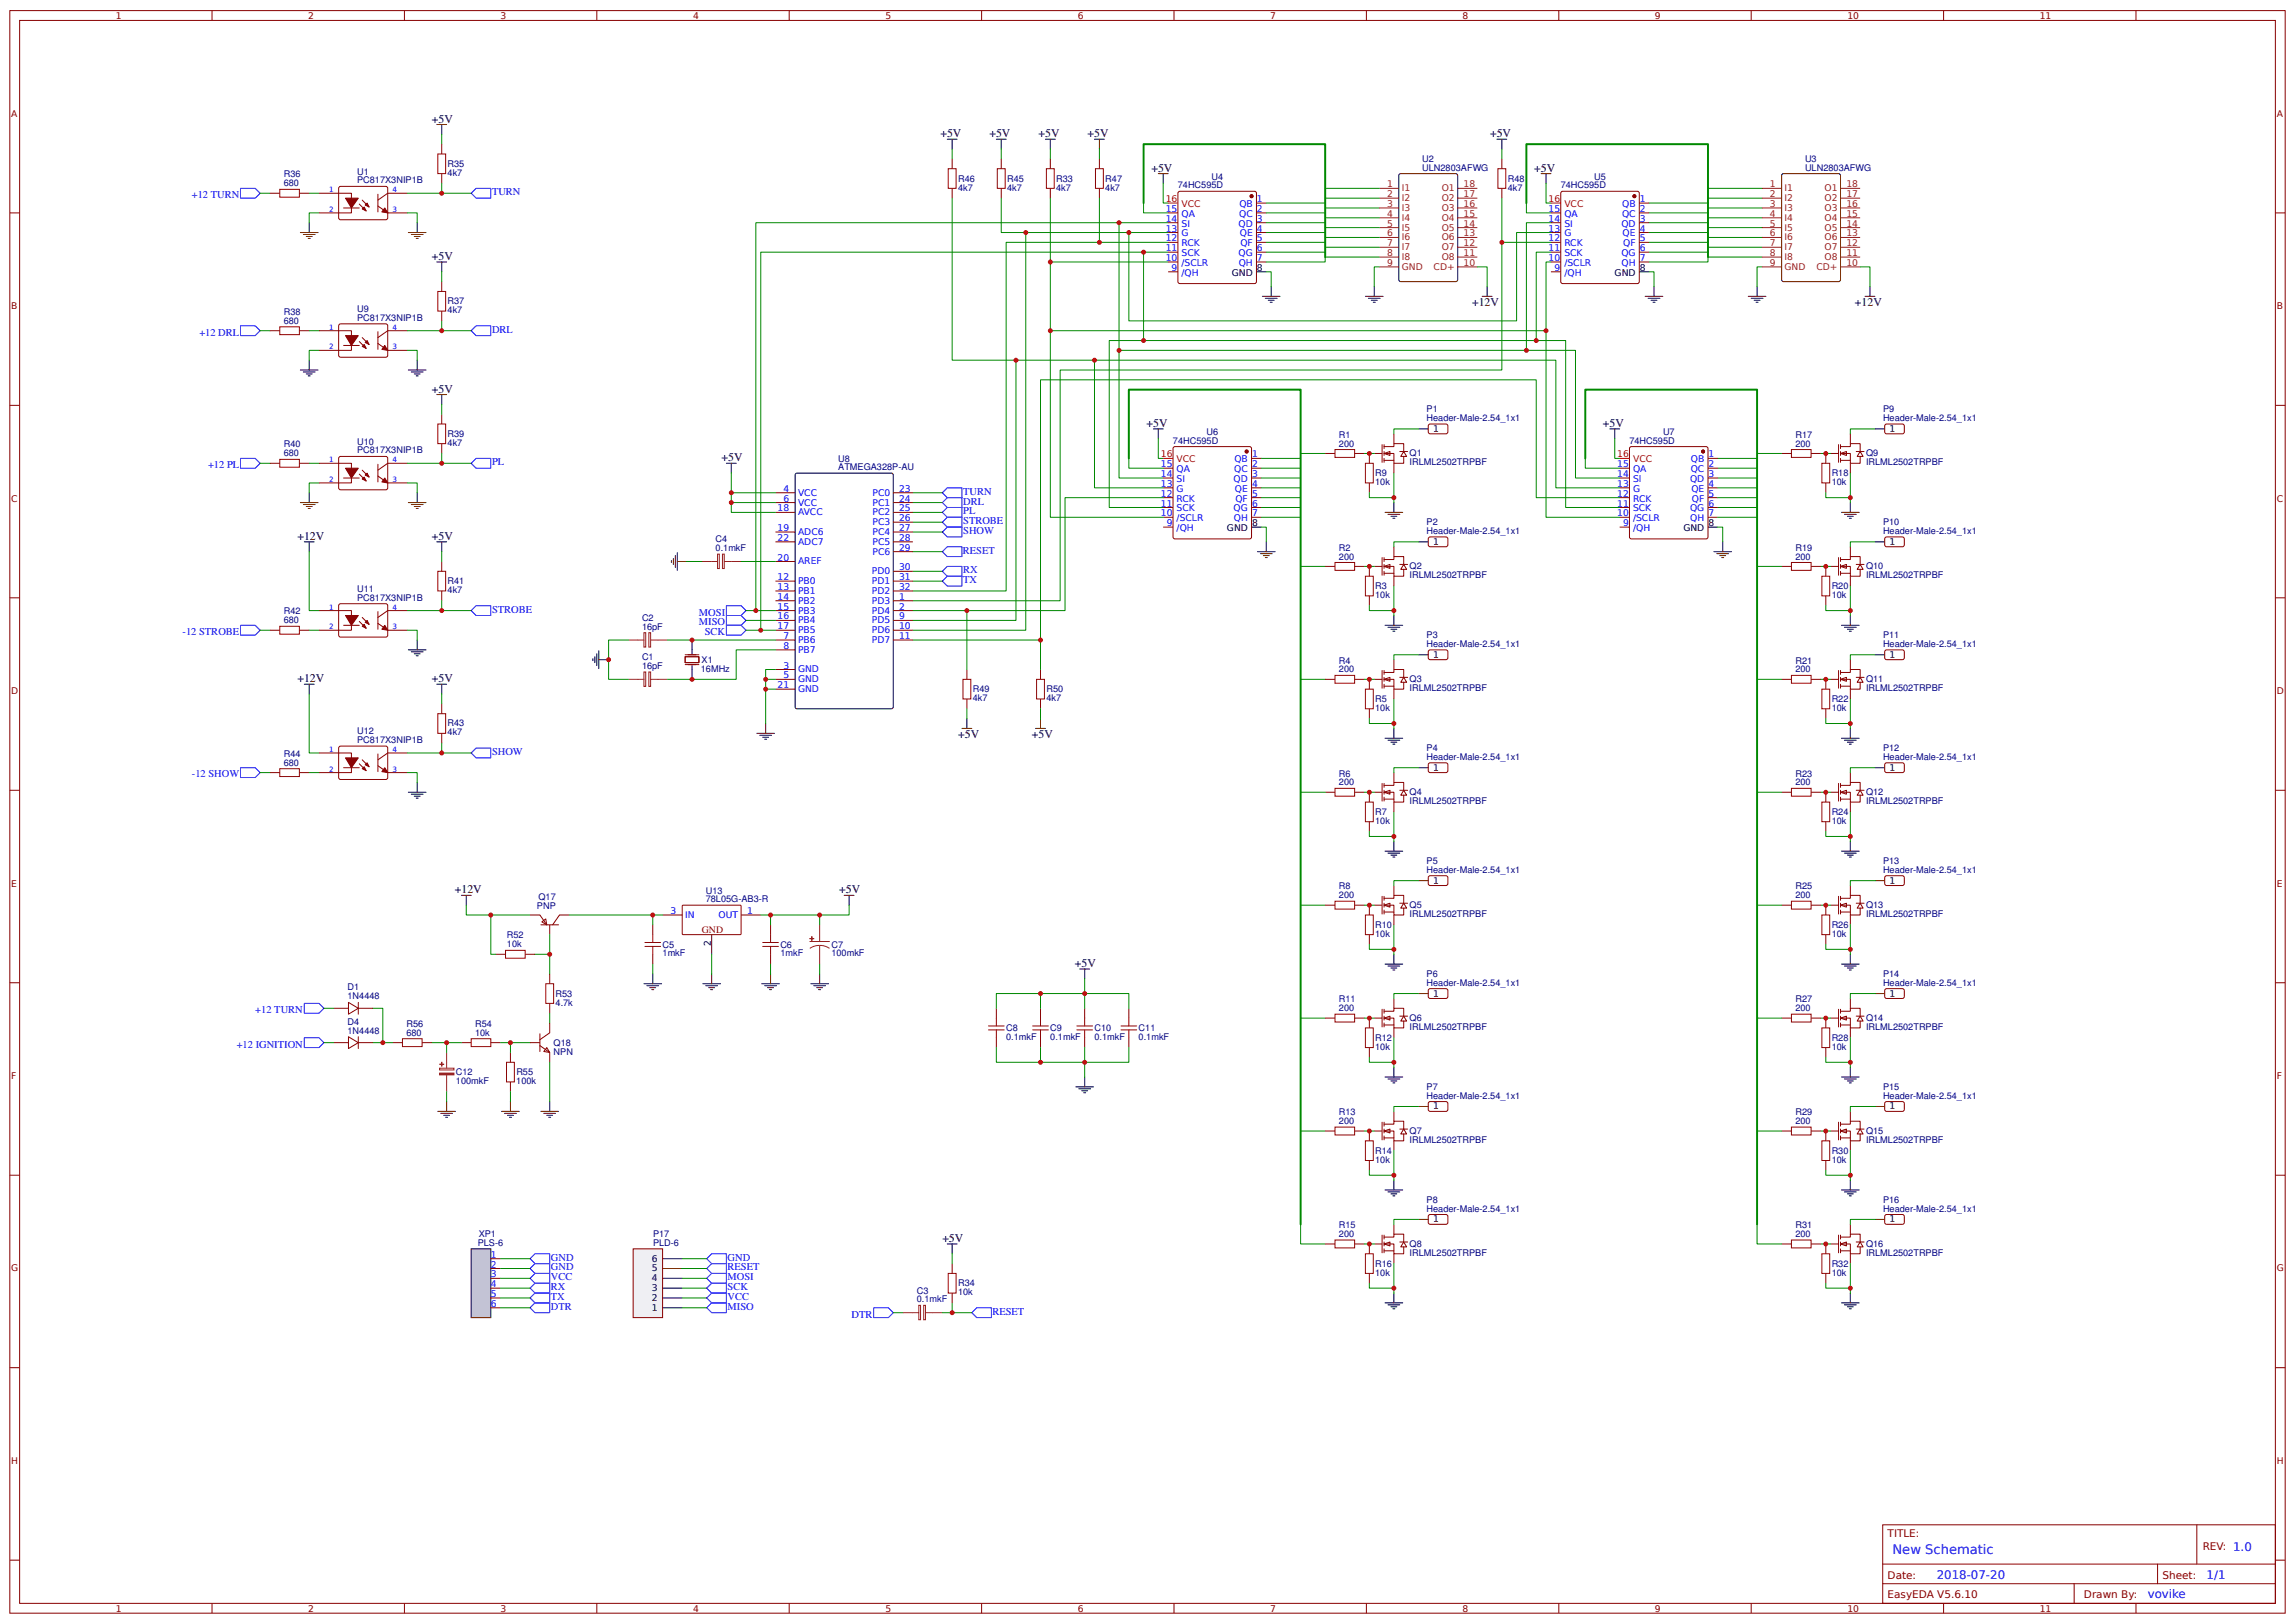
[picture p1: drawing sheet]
<svg xmlns="http://www.w3.org/2000/svg" width="619mm" height="437mm" viewBox="0 0 619 437" stroke-linecap="round" stroke-linejoin="round" font-family="sans-serif">
<defs><g id="words">
<text font-size="3.5" fill="#00f" x="510.1" y="418.8">New Schematic</text>
<g font-size="3.2">
<text x="116.4" y="33">+5V</text>
<text x="253.5" y="37">+5V</text>
<text x="266.7" y="37">+5V</text>
<text x="279.9" y="37">+5V</text>
<text x="293.2" y="37">+5V</text>
<text x="401.6" y="37">+5V</text>
<text x="310.4" y="46.2">+5V</text>
<text x="413.5" y="46.2">+5V</text>
<text x="116.4" y="70.1">+5V</text>
<text x="396.8" y="82.5">+12V</text>
<text x="500" y="82.5">+12V</text>
<text x="116.4" y="105.8">+5V</text>
<text x="309" y="115">+5V</text>
<text x="432.1" y="115">+5V</text>
<text x="194.5" y="124.3">+5V</text>
<text x="80.2" y="145.5">+12V</text>
<text x="116.4" y="145.5">+5V</text>
<text x="80.2" y="183.8">+12V</text>
<text x="116.4" y="183.8">+5V</text>
<text x="258.3" y="198.9">+5V</text>
<text x="278.1" y="198.9">+5V</text>
<text x="122.6" y="240.7">+12V</text>
<text x="226.2" y="240.7">+5V</text>
<text x="289.7" y="260.6">+5V</text>
<text x="254" y="334.6">+5V</text>
</g>
<g font-size="3.2" fill="#00f">
<text x="522" y="425.4">2018-07-20</text>
<text x="594.8" y="425.4">1/1</text>
<text x="578.9" y="430.7">vovike</text>
</g>
<g font-size="2.8" fill="#00f">
<text x="51.7" y="53.4">+12 TURN</text>
<text x="132.6" y="52.6">TURN</text>
<text x="132.6" y="89.6">DRL</text>
<text x="53.7" y="90.4">+12 DRL</text>
<text x="132.6" y="125.4">PL</text>
<text x="56.1" y="126.1">+12 PL</text>
<text x="259.6" y="133.3">TURN</text>
<text x="259.6" y="135.9">DRL</text>
<text x="259.6" y="138.6">PL</text>
<text x="259.6" y="141.2">STROBE</text>
<text x="259.6" y="143.9">SHOW</text>
<text x="259.5" y="149.2">RESET</text>
<text x="259.6" y="154.5">RX</text>
<text x="259.6" y="157.2">TX</text>
<text x="132.6" y="165.1">STROBE</text>
<text x="188.4" y="165.9">MOSI</text>
<text x="49.2" y="171.1">-12 STROBE</text>
<text x="188.4" y="168.5">MISO</text>
<text x="190" y="171.2">SCK</text>
<text x="132.6" y="203.4">SHOW</text>
<text x="51.7" y="209.5">-12 SHOW</text>
<text x="68.8" y="273">+12 TURN</text>
<text x="63.8" y="282.3">+12 IGNITION</text>
<text x="148.5" y="339.7">GND</text>
<text x="196.1" y="339.7">GND</text>
<text x="148.5" y="345">VCC</text>
<text x="148.5" y="347.6">RX</text>
<text x="148.5" y="342.3">GND</text>
<text x="196.1" y="342.3">RESET</text>
<text x="196.1" y="345">MOSI</text>
<text x="196.1" y="347.6">SCK</text>
<text x="148.5" y="350.3">TX</text>
<text x="148.5" y="352.9">DTR</text>
<text x="196.1" y="350.3">VCC</text>
<text x="196.1" y="352.9">MISO</text>
<text x="229.5" y="355">DTR</text>
<text x="267.5" y="354.2">RESET</text>
</g>
<g font-size="2.8" fill="#800">
<text x="508.8" y="414">TITLE:</text>
<text x="593.7" y="417.7">REV: 1.0</text>
<text x="508.8" y="425.4">Date:</text>
<text x="582.9" y="425.4">Sheet:</text>
<text x="508.8" y="430.7">EasyEDA V5.6.10</text>
<text x="561.7" y="430.7">Drawn By:</text>
</g>
<text font-size="2.6" fill="#800" x="189.2" y="251.3">GND</text>
<g font-size="2.5" fill="#800">
<text x="31.2" y="5.1">1</text>
<text x="83.1" y="5.1">2</text>
<text x="134.9" y="5.1">3</text>
<text x="186.8" y="5.1">4</text>
<text x="238.7" y="5.1">5</text>
<text x="290.5" y="5.1">6</text>
<text x="342.4" y="5.1">7</text>
<text x="394.2" y="5.1">8</text>
<text x="446.1" y="5.1">9</text>
<text x="497.9" y="5.1">10</text>
<text x="549.8" y="5.1">11</text>
<text x="3" y="31.4">A</text>
<text x="613.7" y="31.4">A</text>
<text x="3" y="83.3">B</text>
<text x="613.7" y="83.3">B</text>
<text x="3" y="135.1">C</text>
<text x="613.7" y="135.1">C</text>
<text x="3" y="187">D</text>
<text x="613.7" y="187">D</text>
<text x="3" y="238.9">E</text>
<text x="613.7" y="238.9">E</text>
<text x="3" y="290.7">F</text>
<text x="613.7" y="290.7">F</text>
<text x="3" y="342.6">G</text>
<text x="613.7" y="342.6">G</text>
<text x="3" y="394.4">H</text>
<text x="613.7" y="394.4">H</text>
<text x="31.2" y="434.3">1</text>
<text x="83.1" y="434.3">2</text>
<text x="134.9" y="434.3">3</text>
<text x="186.8" y="434.3">4</text>
<text x="238.7" y="434.3">5</text>
<text x="290.5" y="434.3">6</text>
<text x="342.4" y="434.3">7</text>
<text x="394.2" y="434.3">8</text>
<text x="446.1" y="434.3">9</text>
<text x="497.9" y="434.3">10</text>
<text x="549.8" y="434.3">11</text>
</g>
<g font-size="2.5" fill="#000080">
<text x="76.5" y="47.8">R36</text>
<text x="96.3" y="47.1">U1</text>
<text x="120.6" y="47.3">4k7</text>
<text x="120.7" y="44.9">R35</text>
<text x="383.3" y="46">ULN2803AFWG</text>
<text x="383.3" y="43.6">U2</text>
<text x="486.5" y="46">ULN2803AFWG</text>
<text x="486.5" y="43.6">U3</text>
<text x="76.5" y="50.2">680</text>
<text x="96.3" y="49.4">PC817X3NIP1B</text>
<text x="258.2" y="51.4">4k7</text>
<text x="258.2" y="49">R46</text>
<text x="271.5" y="51.4">4k7</text>
<text x="271.5" y="49">R45</text>
<text x="284.7" y="51.4">4k7</text>
<text x="284.7" y="49">R33</text>
<text x="297.9" y="51.4">4k7</text>
<text x="297.9" y="49">R47</text>
<text x="317.5" y="50.7">74HC595D</text>
<text x="326.5" y="48.4">U4</text>
<text x="406.4" y="51.4">4k7</text>
<text x="406.4" y="49">R48</text>
<text x="420.7" y="50.7">74HC595D</text>
<text x="429.7" y="48.4">U5</text>
<text x="120.7" y="82">R37</text>
<text x="76.5" y="87.3">680</text>
<text x="76.5" y="84.8">R38</text>
<text x="96.3" y="86.5">PC817X3NIP1B</text>
<text x="96.3" y="84.1">U9</text>
<text x="120.6" y="84.3">4k7</text>
<text x="384.5" y="113.5">Header-Male-2.54_1x1</text>
<text x="384.5" y="111.1">P1</text>
<text x="507.5" y="113.5">Header-Male-2.54_1x1</text>
<text x="507.5" y="111.1">P9</text>
<text x="96.3" y="119.8">U10</text>
<text x="120.7" y="117.7">R39</text>
<text x="316.2" y="119.5">74HC595D</text>
<text x="325.2" y="117.2">U6</text>
<text x="360.9" y="118">R1</text>
<text x="439.2" y="119.5">74HC595D</text>
<text x="448.3" y="117.2">U7</text>
<text x="483.9" y="118">R17</text>
<text x="76.5" y="123">680</text>
<text x="76.5" y="120.6">R40</text>
<text x="96.3" y="122.2">PC817X3NIP1B</text>
<text x="120.6" y="120.1">4k7</text>
<text x="225.9" y="124.5">U8</text>
<text x="360.9" y="120.3">200</text>
<text x="379.9" y="125.4">IRLML2502TRPBF</text>
<text x="379.9" y="123">Q1</text>
<text x="483.9" y="120.3">200</text>
<text x="503" y="125.4">IRLML2502TRPBF</text>
<text x="503" y="123">Q9</text>
<text x="225.9" y="126.7">ATMEGA328P-AU</text>
<text x="370.7" y="130.7">10k</text>
<text x="370.7" y="128.3">R9</text>
<text x="493.7" y="130.7">10k</text>
<text x="493.7" y="128.3">R18</text>
<text x="384.5" y="143.9">Header-Male-2.54_1x1</text>
<text x="384.5" y="141.5">P2</text>
<text x="507.5" y="143.9">Header-Male-2.54_1x1</text>
<text x="507.5" y="141.5">P10</text>
<text x="192.9" y="148.5">0.1mkF</text>
<text x="192.9" y="146.1">C4</text>
<text x="360.9" y="148.4">R2</text>
<text x="483.9" y="148.4">R19</text>
<text x="360.9" y="150.8">200</text>
<text x="379.9" y="155.8">IRLML2502TRPBF</text>
<text x="379.9" y="153.4">Q2</text>
<text x="483.9" y="150.8">200</text>
<text x="503" y="155.8">IRLML2502TRPBF</text>
<text x="503" y="153.4">Q10</text>
<text x="96.3" y="161.9">PC817X3NIP1B</text>
<text x="96.3" y="159.5">U11</text>
<text x="120.6" y="159.8">4k7</text>
<text x="120.7" y="157.4">R41</text>
<text x="370.7" y="161.1">10k</text>
<text x="370.7" y="158.8">R3</text>
<text x="493.7" y="161.1">10k</text>
<text x="493.7" y="158.8">R20</text>
<text x="76.5" y="168">680</text>
<text x="76.5" y="165.5">R42</text>
<text x="173" y="167.3">C2</text>
<text x="173" y="169.7">16pF</text>
<text x="384.5" y="172">P3</text>
<text x="507.5" y="172">P11</text>
<text x="173" y="177.8">C1</text>
<text x="189.1" y="178.6">X1</text>
<text x="360.9" y="178.8">R4</text>
<text x="384.5" y="174.3">Header-Male-2.54_1x1</text>
<text x="483.9" y="178.8">R21</text>
<text x="507.5" y="174.3">Header-Male-2.54_1x1</text>
<text x="173" y="180.3">16pF</text>
<text x="188.9" y="181">16MHz</text>
<text x="360.9" y="181.2">200</text>
<text x="379.9" y="183.8">Q3</text>
<text x="483.9" y="181.2">200</text>
<text x="503" y="183.8">Q11</text>
<text x="262.2" y="188.9">4k7</text>
<text x="262.2" y="186.5">R49</text>
<text x="282" y="188.9">4k7</text>
<text x="282" y="186.5">R50</text>
<text x="370.7" y="191.6">10k</text>
<text x="370.7" y="189.2">R5</text>
<text x="379.9" y="186.2">IRLML2502TRPBF</text>
<text x="493.7" y="191.6">10k</text>
<text x="493.7" y="189.2">R22</text>
<text x="503" y="186.2">IRLML2502TRPBF</text>
<text x="96.3" y="197.9">U12</text>
<text x="120.7" y="195.7">R43</text>
<text x="76.5" y="203.9">R44</text>
<text x="96.3" y="200.2">PC817X3NIP1B</text>
<text x="120.6" y="198.1">4k7</text>
<text x="384.5" y="202.4">P4</text>
<text x="507.5" y="202.4">P12</text>
<text x="76.5" y="206.3">680</text>
<text x="360.9" y="209.2">R6</text>
<text x="384.5" y="204.7">Header-Male-2.54_1x1</text>
<text x="483.9" y="209.2">R23</text>
<text x="507.5" y="204.7">Header-Male-2.54_1x1</text>
<text x="360.9" y="211.6">200</text>
<text x="379.9" y="214.3">Q4</text>
<text x="483.9" y="211.6">200</text>
<text x="503" y="214.3">Q12</text>
<text x="370.7" y="222">10k</text>
<text x="370.7" y="219.6">R7</text>
<text x="379.9" y="216.6">IRLML2502TRPBF</text>
<text x="493.7" y="222">10k</text>
<text x="493.7" y="219.6">R24</text>
<text x="503" y="216.6">IRLML2502TRPBF</text>
<text x="384.5" y="232.8">P5</text>
<text x="507.5" y="232.8">P13</text>
<text x="360.9" y="239.7">R8</text>
<text x="384.5" y="235.2">Header-Male-2.54_1x1</text>
<text x="483.9" y="239.7">R25</text>
<text x="507.5" y="235.2">Header-Male-2.54_1x1</text>
<text x="144.7" y="245">PNP</text>
<text x="145.1" y="242.6">Q17</text>
<text x="190.2" y="243.1">78L05G-AB3-R</text>
<text x="190.2" y="240.9">U13</text>
<text x="360.9" y="242">200</text>
<text x="379.9" y="244.7">Q5</text>
<text x="483.9" y="242">200</text>
<text x="503" y="244.7">Q13</text>
<text x="370.7" y="250">R10</text>
<text x="379.9" y="247.1">IRLML2502TRPBF</text>
<text x="493.7" y="250">R26</text>
<text x="503" y="247.1">IRLML2502TRPBF</text>
<text x="136.6" y="255.3">10k</text>
<text x="136.6" y="252.9">R52</text>
<text x="178.6" y="257.7">1mkF</text>
<text x="178.6" y="255.3">C5</text>
<text x="210.3" y="257.7">1mkF</text>
<text x="210.3" y="255.3">C6</text>
<text x="224.1" y="257.7">100mkF</text>
<text x="224.1" y="255.3">C7</text>
<text x="370.7" y="252.4">10k</text>
<text x="493.7" y="252.4">10k</text>
<text x="384.5" y="263.2">P6</text>
<text x="507.5" y="263.2">P14</text>
<text x="93.7" y="266.9">D1</text>
<text x="93.7" y="269.3">1N4448</text>
<text x="149.8" y="268.6">R53</text>
<text x="384.5" y="265.6">Header-Male-2.54_1x1</text>
<text x="507.5" y="265.6">Header-Male-2.54_1x1</text>
<text x="149.8" y="271">4.7k</text>
<text x="360.9" y="272.5">200</text>
<text x="360.9" y="270.1">R11</text>
<text x="379.9" y="275.1">Q6</text>
<text x="483.9" y="272.5">200</text>
<text x="483.9" y="270.1">R27</text>
<text x="503" y="275.1">Q14</text>
<text x="93.7" y="276.1">D4</text>
<text x="93.7" y="278.6">1N4448</text>
<text x="109.5" y="279.1">680</text>
<text x="109.5" y="276.7">R56</text>
<text x="128.1" y="279.1">10k</text>
<text x="128.1" y="276.7">R54</text>
<text x="149.2" y="281.8">Q18</text>
<text x="271.2" y="280.2">0.1mkF</text>
<text x="271.2" y="277.8">C8</text>
<text x="283.1" y="280.2">0.1mkF</text>
<text x="283.1" y="277.8">C9</text>
<text x="295" y="280.2">0.1mkF</text>
<text x="295" y="277.8">C10</text>
<text x="306.9" y="280.2">0.1mkF</text>
<text x="306.9" y="277.8">C11</text>
<text x="370.7" y="280.5">R12</text>
<text x="379.9" y="277.5">IRLML2502TRPBF</text>
<text x="493.7" y="280.5">R28</text>
<text x="503" y="277.5">IRLML2502TRPBF</text>
<text x="149.2" y="284.2">NPN</text>
<text x="370.7" y="282.9">10k</text>
<text x="493.7" y="282.9">10k</text>
<text x="122.9" y="292.1">100mkF</text>
<text x="122.9" y="289.7">C12</text>
<text x="139.2" y="292.1">100k</text>
<text x="139.2" y="289.8">R55</text>
<text x="384.5" y="293.7">P7</text>
<text x="507.5" y="293.7">P15</text>
<text x="384.5" y="296">Header-Male-2.54_1x1</text>
<text x="507.5" y="296">Header-Male-2.54_1x1</text>
<text x="360.9" y="302.9">200</text>
<text x="360.9" y="300.5">R13</text>
<text x="379.9" y="305.5">Q7</text>
<text x="483.9" y="302.9">200</text>
<text x="483.9" y="300.5">R29</text>
<text x="503" y="305.5">Q15</text>
<text x="370.7" y="310.9">R14</text>
<text x="379.9" y="307.9">IRLML2502TRPBF</text>
<text x="493.7" y="310.9">R30</text>
<text x="503" y="307.9">IRLML2502TRPBF</text>
<text x="370.7" y="313.3">10k</text>
<text x="493.7" y="313.3">10k</text>
<text x="384.5" y="326.4">Header-Male-2.54_1x1</text>
<text x="384.5" y="324.1">P8</text>
<text x="507.5" y="326.4">Header-Male-2.54_1x1</text>
<text x="507.5" y="324.1">P16</text>
<text x="128.8" y="335.7">PLS-6</text>
<text x="129" y="333.3">XP1</text>
<text x="176" y="335.7">PLD-6</text>
<text x="176" y="333.3">P17</text>
<text x="360.9" y="333.3">200</text>
<text x="360.9" y="330.9">R15</text>
<text x="379.9" y="336">Q8</text>
<text x="483.9" y="333.3">200</text>
<text x="483.9" y="330.9">R31</text>
<text x="503" y="336">Q16</text>
<text x="370.7" y="341.3">R16</text>
<text x="379.9" y="338.3">IRLML2502TRPBF</text>
<text x="493.7" y="341.3">R32</text>
<text x="503" y="338.3">IRLML2502TRPBF</text>
<text x="258.2" y="346.6">R34</text>
<text x="370.7" y="343.7">10k</text>
<text x="493.7" y="343.7">10k</text>
<text x="247.1" y="350.9">0.1mkF</text>
<text x="247.1" y="348.6">C3</text>
<text x="258.2" y="348.9">10k</text>
</g>
<g font-size="2.5" fill="#8d2323">
<text x="373.9" y="50.5">1</text>
<text x="373.9" y="53.1">2</text>
<text x="377.8" y="51.5">I1</text>
<text x="388.6" y="51.5">O1</text>
<text x="394.5" y="50.5">18</text>
<text x="394.5" y="53.1">17</text>
<text x="477.1" y="50.5">1</text>
<text x="477.1" y="53.1">2</text>
<text x="481" y="51.5">I1</text>
<text x="491.8" y="51.5">O1</text>
<text x="497.7" y="50.5">18</text>
<text x="497.7" y="53.1">17</text>
<text x="373.9" y="55.8">3</text>
<text x="373.9" y="58.4">4</text>
<text x="377.8" y="54.2">I2</text>
<text x="377.8" y="56.8">I3</text>
<text x="377.8" y="59.5">I4</text>
<text x="388.6" y="54.2">O2</text>
<text x="388.6" y="56.8">O3</text>
<text x="388.6" y="59.5">O4</text>
<text x="394.5" y="55.8">16</text>
<text x="394.5" y="58.4">15</text>
<text x="477.1" y="55.8">3</text>
<text x="477.1" y="58.4">4</text>
<text x="481" y="54.2">I2</text>
<text x="481" y="56.8">I3</text>
<text x="481" y="59.5">I4</text>
<text x="491.8" y="54.2">O2</text>
<text x="491.8" y="56.8">O3</text>
<text x="491.8" y="59.5">O4</text>
<text x="497.7" y="55.8">16</text>
<text x="497.7" y="58.4">15</text>
<text x="373.9" y="61.1">5</text>
<text x="373.9" y="63.7">6</text>
<text x="377.8" y="62.1">I5</text>
<text x="377.8" y="64.8">I6</text>
<text x="388.6" y="62.1">O5</text>
<text x="388.6" y="64.8">O6</text>
<text x="394.5" y="61.1">14</text>
<text x="394.5" y="63.7">13</text>
<text x="477.1" y="61.1">5</text>
<text x="477.1" y="63.7">6</text>
<text x="481" y="62.1">I5</text>
<text x="481" y="64.8">I6</text>
<text x="491.8" y="62.1">O5</text>
<text x="491.8" y="64.8">O6</text>
<text x="497.7" y="61.1">14</text>
<text x="497.7" y="63.7">13</text>
<text x="373.9" y="66.4">7</text>
<text x="373.9" y="69">8</text>
<text x="373.9" y="71.6">9</text>
<text x="377.8" y="67.4">I7</text>
<text x="377.8" y="70.1">I8</text>
<text x="388.6" y="70.1">O8</text>
<text x="388.6" y="67.4">O7</text>
<text x="394.5" y="69">11</text>
<text x="394.5" y="66.4">12</text>
<text x="394.5" y="71.6">10</text>
<text x="477.1" y="66.4">7</text>
<text x="477.1" y="69">8</text>
<text x="477.1" y="71.6">9</text>
<text x="481" y="67.4">I7</text>
<text x="481" y="70.1">I8</text>
<text x="491.8" y="70.1">O8</text>
<text x="491.8" y="67.4">O7</text>
<text x="497.7" y="69">11</text>
<text x="497.7" y="66.4">12</text>
<text x="497.7" y="71.6">10</text>
<text x="377.8" y="72.7">GND</text>
<text x="386.4" y="72.7">CD+</text>
<text x="481" y="72.7">GND</text>
<text x="489.6" y="72.7">CD+</text>
</g>
<g font-size="2.5" fill="#00f">
<text x="314.2" y="59.7">14</text>
<text x="314.2" y="57.1">15</text>
<text x="318.5" y="58.4">QA</text>
<text x="334" y="58.4">QC</text>
<text x="334.1" y="55.8">QB</text>
<text x="338.8" y="54.5">1</text>
<text x="338.8" y="57.1">2</text>
<text x="338.8" y="59.7">3</text>
<text x="417.4" y="59.7">14</text>
<text x="417.4" y="57.1">15</text>
<text x="421.7" y="58.4">QA</text>
<text x="437.2" y="58.4">QC</text>
<text x="437.2" y="55.8">QB</text>
<text x="442" y="54.5">1</text>
<text x="442" y="59.7">3</text>
<text x="442" y="57.1">2</text>
<text x="314.2" y="65">12</text>
<text x="314.2" y="62.4">13</text>
<text x="318.5" y="63.7">G</text>
<text x="318.5" y="61.1">SI</text>
<text x="333.8" y="61.1">QD</text>
<text x="334.2" y="63.7">QE</text>
<text x="338.8" y="62.4">4</text>
<text x="338.8" y="65">5</text>
<text x="417.4" y="65">12</text>
<text x="417.4" y="62.4">13</text>
<text x="421.7" y="63.7">G</text>
<text x="421.7" y="61.1">SI</text>
<text x="437" y="61.1">QD</text>
<text x="437.4" y="63.7">QE</text>
<text x="442" y="65">5</text>
<text x="442" y="62.4">4</text>
<text x="314.2" y="70.3">10</text>
<text x="314.2" y="67.7">11</text>
<text x="318.5" y="71.6">/SCLR</text>
<text x="318.5" y="69">SCK</text>
<text x="318.5" y="66.4">RCK</text>
<text x="333.8" y="69">QG</text>
<text x="333.9" y="71.6">QH</text>
<text x="334.3" y="66.4">QF</text>
<text x="338.8" y="67.7">6</text>
<text x="338.8" y="70.3">7</text>
<text x="417.4" y="70.3">10</text>
<text x="417.4" y="67.7">11</text>
<text x="421.7" y="71.6">/SCLR</text>
<text x="421.7" y="69">SCK</text>
<text x="421.7" y="66.4">RCK</text>
<text x="437" y="69">QG</text>
<text x="437.1" y="71.6">QH</text>
<text x="437.5" y="66.4">QF</text>
<text x="442" y="70.3">7</text>
<text x="442" y="67.7">6</text>
<text x="315.8" y="73">9</text>
<text x="318.5" y="74.3">/QH</text>
<text x="419" y="73">9</text>
<text x="421.7" y="74.3">/QH</text>
<text x="312.9" y="125.9">15</text>
<text x="332.7" y="124.6">QB</text>
<text x="337.5" y="123.2">1</text>
<text x="337.5" y="125.9">2</text>
<text x="435.9" y="125.9">15</text>
<text x="455.8" y="124.6">QB</text>
<text x="460.5" y="123.2">1</text>
<text x="460.5" y="125.9">2</text>
<text x="312.9" y="131.2">13</text>
<text x="312.9" y="128.5">14</text>
<text x="317.2" y="129.9">SI</text>
<text x="317.2" y="127.2">QA</text>
<text x="332.5" y="129.9">QD</text>
<text x="332.7" y="127.2">QC</text>
<text x="337.5" y="128.5">3</text>
<text x="337.5" y="131.2">4</text>
<text x="435.9" y="131.2">13</text>
<text x="435.9" y="128.5">14</text>
<text x="440.2" y="129.9">SI</text>
<text x="440.2" y="127.2">QA</text>
<text x="455.6" y="129.9">QD</text>
<text x="455.7" y="127.2">QC</text>
<text x="460.5" y="128.5">3</text>
<text x="460.5" y="131.2">4</text>
<text x="209.6" y="137.8">18</text>
<text x="211.2" y="132.5">4</text>
<text x="211.2" y="135.1">6</text>
<text x="215.1" y="133.6">VCC</text>
<text x="215.1" y="136.2">VCC</text>
<text x="235.2" y="133.6">PC0</text>
<text x="235.2" y="136.2">PC1</text>
<text x="242.4" y="132.5">23</text>
<text x="242.4" y="135.1">24</text>
<text x="242.4" y="137.8">25</text>
<text x="312.9" y="136.5">11</text>
<text x="312.9" y="133.8">12</text>
<text x="317.2" y="137.8">SCK</text>
<text x="317.2" y="135.1">RCK</text>
<text x="317.2" y="132.5">G</text>
<text x="332.5" y="137.8">QG</text>
<text x="332.9" y="132.5">QE</text>
<text x="333" y="135.1">QF</text>
<text x="337.5" y="133.8">5</text>
<text x="337.5" y="136.5">6</text>
<text x="435.9" y="136.5">11</text>
<text x="435.9" y="133.8">12</text>
<text x="440.2" y="137.8">SCK</text>
<text x="440.2" y="135.1">RCK</text>
<text x="440.2" y="132.5">G</text>
<text x="455.5" y="137.8">QG</text>
<text x="455.9" y="132.5">QE</text>
<text x="456" y="135.1">QF</text>
<text x="460.5" y="133.8">5</text>
<text x="460.5" y="136.5">6</text>
<text x="209.6" y="143.1">19</text>
<text x="215.1" y="138.9">AVCC</text>
<text x="235.2" y="138.9">PC2</text>
<text x="235.2" y="141.5">PC3</text>
<text x="242.4" y="140.4">26</text>
<text x="242.4" y="143.1">27</text>
<text x="312.9" y="139.1">10</text>
<text x="314.5" y="141.8">9</text>
<text x="317.2" y="143.1">/QH</text>
<text x="317.2" y="140.4">/SCLR</text>
<text x="332.6" y="140.4">QH</text>
<text x="337.5" y="139.1">7</text>
<text x="435.9" y="139.1">10</text>
<text x="437.5" y="141.8">9</text>
<text x="440.2" y="143.1">/QH</text>
<text x="440.2" y="140.4">/SCLR</text>
<text x="455.6" y="140.4">QH</text>
<text x="460.5" y="139.1">7</text>
<text x="209.6" y="145.7">22</text>
<text x="215.1" y="144.1">ADC6</text>
<text x="215.1" y="146.8">ADC7</text>
<text x="235.2" y="144.1">PC4</text>
<text x="235.2" y="146.8">PC5</text>
<text x="235.2" y="149.4">PC6</text>
<text x="242.4" y="145.7">28</text>
<text x="242.4" y="148.4">29</text>
<text x="209.6" y="151">20</text>
<text x="215.1" y="152.1">AREF</text>
<text x="235" y="154.7">PD0</text>
<text x="242.4" y="153.7">30</text>
<text x="209.6" y="156.3">12</text>
<text x="209.6" y="159">13</text>
<text x="209.6" y="161.6">14</text>
<text x="215.1" y="157.4">PB0</text>
<text x="215.1" y="160">PB1</text>
<text x="235" y="157.4">PD1</text>
<text x="235" y="160">PD2</text>
<text x="242.4" y="156.3">31</text>
<text x="242.4" y="159">32</text>
<text x="242.4" y="161.6">1</text>
<text x="209.6" y="164.3">15</text>
<text x="209.6" y="166.9">16</text>
<text x="215.1" y="162.7">PB2</text>
<text x="215.1" y="165.3">PB3</text>
<text x="215.1" y="168">PB4</text>
<text x="235" y="162.7">PD3</text>
<text x="235" y="165.3">PD4</text>
<text x="235" y="168">PD5</text>
<text x="242.4" y="164.3">2</text>
<text x="242.4" y="166.9">9</text>
<text x="209.6" y="169.5">17</text>
<text x="211.2" y="172.2">7</text>
<text x="215.1" y="170.6">PB5</text>
<text x="215.1" y="173.2">PB6</text>
<text x="235" y="170.6">PD6</text>
<text x="235" y="173.2">PD7</text>
<text x="242.4" y="169.5">10</text>
<text x="242.4" y="172.2">11</text>
<text x="211.2" y="174.8">8</text>
<text x="215.1" y="175.9">PB7</text>
<text x="209.6" y="185.4">21</text>
<text x="211.2" y="180.1">3</text>
<text x="211.2" y="182.8">5</text>
<text x="215.1" y="181.2">GND</text>
<text x="215.1" y="183.8">GND</text>
<text x="215.1" y="186.5">GND</text>
<text x="180.7" y="246.3">3</text>
<text x="184.7" y="247.3">IN</text>
<text x="193.7" y="247.3">OUT</text>
<text x="201.3" y="246.3">1</text>
<text x="132.3" y="338.9">1</text>
<text x="132.3" y="341.5">2</text>
<text x="132.3" y="344.2">3</text>
<text x="132.3" y="346.8">4</text>
<text x="132.3" y="349.5">5</text>
<text x="132.3" y="352.1">6</text>
</g>
<g font-size="2.5" fill="#f00">
<text x="314.2" y="54.5">16</text>
<text x="318.5" y="55.8">VCC</text>
<text x="417.4" y="54.5">16</text>
<text x="421.7" y="55.8">VCC</text>
<text x="312.9" y="123.2">16</text>
<text x="317.2" y="124.6">VCC</text>
<text x="435.9" y="123.2">16</text>
<text x="440.2" y="124.6">VCC</text>
</g>
<g font-size="2.5">
<text x="332" y="74.3">GND</text>
<text x="338.8" y="73">8</text>
<text x="435.2" y="74.3">GND</text>
<text x="442" y="73">8</text>
<text x="386.3" y="116.4">1</text>
<text x="509.3" y="116.4">1</text>
<text x="330.7" y="143.1">GND</text>
<text x="337.5" y="141.8">8</text>
<text x="453.7" y="143.1">GND</text>
<text x="460.5" y="141.8">8</text>
<text x="386.3" y="146.8">1</text>
<text x="509.3" y="146.8">1</text>
<text x="386.3" y="177.2">1</text>
<text x="509.3" y="177.2">1</text>
<text x="386.3" y="207.6">1</text>
<text x="509.3" y="207.6">1</text>
<text x="386.3" y="238.1">1</text>
<text x="509.3" y="238.1">1</text>
<text x="191.6" y="255" transform="rotate(-90 191.6 255)">2</text>
<text x="386.3" y="268.5">1</text>
<text x="509.3" y="268.5">1</text>
<text x="386.3" y="298.9">1</text>
<text x="509.3" y="298.9">1</text>
<text x="386.3" y="329.4">1</text>
<text x="509.3" y="329.4">1</text>
<text x="175.7" y="339.9">6</text>
<text x="175.7" y="347.9">3</text>
<text x="175.7" y="342.6">5</text>
<text x="175.7" y="345.2">4</text>
<text x="175.7" y="353.2">1</text>
<text x="175.7" y="350.5">2</text>
</g>
<g font-size="1.9" fill="#00f">
<text x="88.7" y="51.8">1</text>
<text x="105.8" y="51.8">4</text>
<text x="88.7" y="57.1">2</text>
<text x="105.8" y="57.1">3</text>
<text x="88.7" y="88.8">1</text>
<text x="105.8" y="88.8">4</text>
<text x="88.7" y="94.1">2</text>
<text x="105.8" y="94.1">3</text>
<text x="88.7" y="124.6">1</text>
<text x="105.8" y="124.6">4</text>
<text x="88.7" y="129.9">2</text>
<text x="105.8" y="129.9">3</text>
<text x="88.7" y="164.3">1</text>
<text x="105.8" y="164.3">4</text>
<text x="88.7" y="169.5">2</text>
<text x="105.8" y="169.5">3</text>
<text x="88.7" y="202.6">1</text>
<text x="105.8" y="202.6">4</text>
<text x="88.7" y="207.9">2</text>
<text x="105.8" y="207.9">3</text>
</g>
</g></defs>
<g fill="none" stroke="#800" stroke-width=".27">
<path d="M2.6 2.9h613.3v431.8h-613.3zM5.3 5.5h608v426.5h-608zM57.1 2.9v2.6M109 2.9v2.6M160.9 2.9v2.6M212.7 2.9v2.6M264.6 2.9v2.6M316.4 2.9v2.6M368.3 2.9v2.6M420.2 2.9v2.6M472 2.9v2.6M523.9 2.9v2.6"/>
<path d="M575.7 2.9v2.6M2.6 57.4h2.7M613.3 57.4h2.6M2.6 109.2h2.7M613.3 109.2h2.6M2.6 161.1h2.7M613.3 161.1h2.6M2.6 212.9h2.7M613.3 212.9h2.6M2.6 264.8h2.7M613.3 264.8h2.6M2.6 316.7h2.7"/>
<path d="M613.3 316.7h2.6M2.6 368.5h2.7M613.3 368.5h2.6M507.5 410.8h105.8v21.2h-105.8zM592.1 410.8v10.6M2.6 420.4h2.7M57.1 432v2.7M109 432v2.7M160.9 432v2.7M212.7 432v2.7M264.6 432v2.7M316.4 432v2.7"/>
<path d="M368.3 432v2.7M420.2 432v2.7M472 432v2.7M507.5 421.4h105.8M507.5 426.7h105.8M523.9 432v2.7M559.1 426.7v5.3M575.7 432v2.7M581.6 421.4v5.3M613.3 420.4h2.6"/>
</g>
<g fill="none" stroke="#8d2323" stroke-width=".27">
<path d="M371.7 50.7h5.3M371.7 53.4h5.3M371.7 56h5.3M371.7 58.7h5.3M392.9 50.7h5.3M392.9 53.4h5.3M392.9 56h5.3M392.9 58.7h5.3M371.7 61.3h5.3M371.7 64h5.3M371.7 66.6h5.3M371.7 69.3h5.3"/>
<path d="M371.7 71.9h5.3M392.9 61.3h5.3M392.9 64h5.3M392.9 66.6h5.3M392.9 69.3h5.3M392.9 71.9h5.3"/>
</g>
<path d="M377.3 46.9l15.1-.1 .4 .2 .1 28.4-.3 .4-15 .1-.5-.3-.1-28.3z" fill="none" stroke="#000" stroke-width=".27"/>
<g fill="#fefefe" stroke="#800" stroke-width=".27">
<path d="M373.1 122.2l1.5-.5v1z"/>
<path d="M378.4 121.7l.7 1.3h-1.5z"/>
</g>
<g fill="none" stroke="#800" stroke-width=".27">
<path d="M314.9 57.4h2.6M317.6 51.8l.4-.3h20.1l.5 .3 .1 24.1-.3 .4-20.4 .1-.4-.2zM338.7 54.7h2.6M338.7 57.4h2.6M418 57.4h2.7M420.9 51.6l20.4-.1 .5 .3 .1 24.1-.3 .4-20.4 .1-.4-.2-.1-24.1zM441.9 54.7h2.6M441.9 57.4h2.6M314.9 60h2.6M314.9 62.7h2.6M314.9 65.3h2.6M314.9 67.9h2.6"/>
<path d="M314.9 70.6h2.6M314.9 73.2h2.6M338.7 60h2.6M338.7 62.7h2.6M338.7 65.3h2.6M338.7 67.9h2.6M338.7 70.6h2.6M418 60h2.7M418 62.7h2.7M418 65.3h2.7M418 67.9h2.7M418 70.6h2.7"/>
<path d="M418 73.2h2.7M441.9 60h2.6M441.9 62.7h2.6M441.9 65.3h2.6M441.9 67.9h2.6M441.9 70.6h2.6M372.5 119.8v4.8M373.1 119.8v1.1M375.7 116.9v2.6M385.2 114.3h4.8l.3 .5-.1 1.8-.5 .3-4.5-.1-.2-.4v-1.6zM313.5 126.2h2.7M313.5 128.8h2.7"/>
<path d="M313.5 131.4h2.7M313.5 134.1h2.7M313.5 136.7h2.7M313.5 139.4h2.7M316.2 120.6l.5-.3h20.1l.5 .3v24.1l-.2 .4-20.4 .1-.5-.3zM337.3 123.5h2.7M337.3 126.2h2.7M337.3 128.8h2.7M337.3 131.4h2.7M337.3 134.1h2.7M337.3 136.7h2.7M337.3 139.4h2.7"/>
<path d="M357.2 122.2h2.6M365.1 122.2h2.7M369.1 122.2v2.6M369.1 130.1v2.7M370.4 122.2h2.1M373.1 120.3h2.6v-.8h2.7v2.2M373.1 122.2h2.6v2.6h2.7v-1.8M373.1 124h2.6M373.1 121.7v1M373.1 123.5v1.1M375.7 124.8v2.7M377.3 121.7h2.1"/>
<path d="M313.5 142h2.7"/>
</g>
<g fill="#800" stroke="#800" stroke-width=".27">
<circle cx="337.3" cy="52.9" r=".4"/>
<circle cx="336" cy="121.7" r=".4"/>
<circle cx="440.5" cy="52.9" r=".4"/>
</g>
<g fill="none" stroke="#000" stroke-width=".27">
<path d="M312.2 46.8h2.7M313.5 46.8v2.6M415.4 46.8h2.6M416.7 46.8v2.6M480.5 46.9l15.1-.1 .4 .2 .1 28.4-.3 .4-15.1 .1-.4-.3-.1-28.3zM338.7 73.2h2.6M441.9 73.2h2.6M310.9 115.6h2.6M312.2 115.6v2.6M382.3 115.6h2.7M373.3 138.1h4.8M374.1 138.6h3.2"/>
<path d="M374.9 139.1h1.6M375.4 139.6h.6M375.7 135.4v2.7M337.3 142h2.7"/>
</g>
<path d="M314.9 54.7h2.6M418 54.7h2.7M313.5 123.5h2.7" fill="none" stroke="#f00" stroke-width=".27"/>
<path d="M308.2 54.7v-15.9h49v30.5M411.4 54.7v-15.9h49v30.5" fill="none" stroke="#080" stroke-width=".53"/>
<g fill="none" stroke="#080" stroke-width=".27">
<path d="M308.2 54.7v2.7h6.7M313.5 49.4v5.3h1.4M341.3 54.7h15.9M341.3 57.4h15.9M357.2 58.7h14.5M357.2 56h14.5M357.2 53.4h14.5M357.2 50.7h14.5M411.4 54.7v2.7h6.6M416.7 49.4v5.3h1.3M444.5 54.7h15.9M444.5 57.4h15.9"/>
<path d="M460.4 58.7h14.5M460.4 56h14.5M460.4 53.4h14.5M460.4 50.7h14.5M341.3 60h15.9M341.3 62.7h15.9M341.3 65.3h15.9M341.3 67.9h15.9M357.2 66.6h14.5M357.2 64h14.5M357.2 61.3h14.5M371.7 69.3h-14.5v1.3h-15.9"/>
<path d="M444.5 60h15.9M444.5 62.7h15.9M444.5 65.3h15.9M444.5 67.9h15.9M460.4 66.6h14.5M460.4 64h14.5M460.4 61.3h14.5M474.9 69.3h-14.5v1.3h-15.9M312.2 118.2v5.3h1.3M382.3 115.6h-6.6v1.3M367.8 122.2h2.6M369.1 132.8v1.3h6.6"/>
<path d="M375.7 127.5v7.9"/>
</g>
<g fill="none" stroke="#8d2323" stroke-width=".27">
<path d="M474.9 50.7h5.3M474.9 53.4h5.3M474.9 56h5.3M474.9 58.7h5.3M496.1 50.7h5.3M496.1 53.4h5.3M496.1 56h5.3M496.1 58.7h5.3M474.9 61.3h5.3M474.9 64h5.3M474.9 66.6h5.3M474.9 69.3h5.3"/>
<path d="M474.9 71.9h5.3M496.1 61.3h5.3M496.1 64h5.3M496.1 66.6h5.3M496.1 69.3h5.3M496.1 71.9h5.3"/>
</g>
<path d="M359.8 121.1h5.3v2.1h-5.3zM368 124.8h2.2v5.3h-2.2z" fill="none" stroke="#a00000" stroke-width=".27"/>
<g fill="#fefefe" stroke="#800" stroke-width=".27">
<path d="M373.1 152.6l1.5-.5v1z"/>
<path d="M378.4 152.1l.7 1.3h-1.5z"/>
</g>
<g fill="none" stroke="#800" stroke-width=".27">
<path d="M357.2 152.6h2.6M365.1 152.6h2.7M369.1 152.6v2.7M370.4 152.6h2.1M372.5 150.2v4.8M373.1 150.8h2.6v-.8h2.7v2.1M373.1 152.6h2.6v2.7h2.7v-1.9M373.1 154.5h2.6M373.1 150.2v1.1M373.1 152.1v1M373.1 153.9v1.1M375.7 147.3v2.7"/>
<path d="M375.7 155.3v2.6M377.3 152.1h2.1M385.2 144.7h4.8l.3 .5-.1 1.9-.5 .2-4.5-.1-.2-.4v-1.6zM369.1 160.5v2.7"/>
</g>
<path d="M359.8 151.6h5.3v2.1h-5.3zM368 155.3h2.2v5.2h-2.2z" fill="none" stroke="#a00000" stroke-width=".27"/>
<path d="M382.3 146h2.7M373.3 168.5h4.8M374.1 169h3.2M374.9 169.5h1.6M375.4 170.1h.6M375.7 165.8v2.7" fill="none" stroke="#000" stroke-width=".27"/>
<path d="M367.8 152.6h2.6M375.7 157.9v7.9M382.3 146h-6.6v1.3M369.1 163.2v1.3h6.6" fill="none" stroke="#080" stroke-width=".27"/>
<g fill="#fefefe" stroke="#800" stroke-width=".27">
<path d="M373.1 183l1.5-.5v1.1z"/>
<path d="M378.4 182.5l.7 1.3h-1.5z"/>
</g>
<g fill="none" stroke="#800" stroke-width=".27">
<path d="M375.7 177.7v2.7M385.2 175.2h4.8l.3 .4-.1 1.9-.5 .2h-4.5l-.2-.5v-1.6zM357.2 183h2.6M365.1 183h2.7M369.1 183v2.7M369.1 191v2.6M370.4 183h2.1M372.5 180.7v4.7M373.1 181.2h2.6v-.8h2.7v2.1M373.1 183h2.6v2.7h2.7v-1.9M373.1 184.9h2.6M373.1 180.7v1"/>
<path d="M373.1 182.5v1.1M373.1 184.4v1M375.7 185.7v2.6M377.3 182.5h2.1"/>
</g>
<path d="M359.8 182h5.3v2.1h-5.3zM368 185.7h2.2v5.3h-2.2z" fill="none" stroke="#a00000" stroke-width=".27"/>
<path d="M382.3 176.4h2.7M373.3 198.9h4.8M374.1 199.4h3.2M374.9 200h1.6M375.7 196.3v2.6M375.4 200.5h.6" fill="none" stroke="#000" stroke-width=".27"/>
<path d="M382.3 176.4h-6.6v1.3M367.8 183h2.6M369.1 193.6v1.3h6.6M375.7 188.3v8" fill="none" stroke="#080" stroke-width=".27"/>
<g fill="#fefefe" stroke="#800" stroke-width=".27">
<path d="M373.1 213.5l1.5-.6v1.1z"/>
<path d="M378.4 212.9l.7 1.4h-1.5z"/>
</g>
<g fill="none" stroke="#800" stroke-width=".27">
<path d="M357.2 213.5h2.6M365.1 213.5h2.7M369.1 213.5v2.6M370.4 213.5h2.1M372.5 211.1v4.7M373.1 211.6h2.6v-.8h2.7v2.1M373.1 213.5h2.6v2.6h2.7v-1.8M373.1 215.3h2.6M373.1 211.1v1M373.1 212.9v1.1M373.1 214.8v1M375.7 208.2v2.6"/>
<path d="M375.7 216.1v2.7M377.3 212.9h2.1M385.2 205.6h4.8l.3 .5-.1 1.8-.5 .3-4.5-.1-.2-.5v-1.5zM369.1 221.4v2.6"/>
</g>
<path d="M359.8 212.4h5.3v2.1h-5.3zM368 216.1h2.2v5.3h-2.2z" fill="none" stroke="#a00000" stroke-width=".27"/>
<path d="M382.3 206.9h2.7M373.3 229.3h4.8M374.1 229.9h3.2M374.9 230.4h1.6M375.4 230.9h.6M375.7 226.7v2.6" fill="none" stroke="#000" stroke-width=".27"/>
<path d="M367.8 213.5h2.6M375.7 218.8v7.9M382.3 206.9h-6.6v1.3M369.1 224v1.4h6.6" fill="none" stroke="#080" stroke-width=".27"/>
<g fill="#fefefe" stroke="#800" stroke-width=".27">
<path d="M373.1 243.9l1.5-.5v1z"/>
<path d="M378.4 243.4l.7 1.3h-1.5z"/>
</g>
<g fill="none" stroke="#800" stroke-width=".27">
<path d="M375.7 238.6v2.6M385.2 236h4.8l.3 .5-.1 1.8-.5 .3-4.5-.1-.2-.4v-1.6zM357.2 243.9h2.6M365.1 243.9h2.7M369.1 243.9v2.6M369.1 251.8v2.7M370.4 243.9h2.1M372.5 241.5v4.8M373.1 242h2.6v-.8h2.7v2.2M373.1 243.9h2.6v2.6h2.7v-1.8M373.1 245.7h2.6M373.1 241.5v1.1"/>
<path d="M373.1 243.4v1M373.1 245.2v1.1M375.7 246.5v2.7M377.3 243.4h2.1"/>
</g>
<path d="M359.8 242.8h5.3v2.2h-5.3zM368 246.5h2.2v5.3h-2.2z" fill="none" stroke="#a00000" stroke-width=".27"/>
<path d="M382.3 237.3h2.7M373.3 259.8h4.8M375.7 257.1v2.7M374.1 260.3h3.2M374.9 260.8h1.6M375.4 261.4h.6" fill="none" stroke="#000" stroke-width=".27"/>
<path d="M382.3 237.3h-6.6v1.3M367.8 243.9h2.6M369.1 254.5v1.3h6.6M375.7 249.2v7.9" fill="none" stroke="#080" stroke-width=".27"/>
<g fill="#fefefe" stroke="#800" stroke-width=".27">
<path d="M373.1 274.3l1.5-.5v1z"/>
<path d="M378.4 273.8l.7 1.3h-1.5z"/>
</g>
<g fill="none" stroke="#800" stroke-width=".27">
<path d="M357.2 274.3h2.6M365.1 274.3h2.7M369.1 274.3v2.7M370.4 274.3h2.1M372.5 271.9v4.8M373.1 272.5h2.6v-.8h2.7v2.1M373.1 274.3h2.6v2.7h2.7v-1.9M373.1 276.2h2.6M373.1 271.9v1.1M373.1 273.8v1M373.1 275.6v1.1M375.7 269v2.7"/>
<path d="M375.7 277v2.6M377.3 273.8h2.1M385.2 266.5h4.8l.3 .4-.1 1.9-.5 .2h-4.5l-.2-.5v-1.6zM369.1 282.3v2.6"/>
</g>
<path d="M359.8 273.3h5.3v2.1h-5.3zM368 277h2.2v5.3h-2.2z" fill="none" stroke="#a00000" stroke-width=".27"/>
<path d="M382.3 267.7h2.7M373.3 290.2h4.8M374.1 290.7h3.2M374.9 291.3h1.6M375.4 291.8h.6M375.7 287.5v2.7" fill="none" stroke="#000" stroke-width=".27"/>
<path d="M367.8 274.3h2.6M375.7 279.6v7.9M382.3 267.7h-6.6v1.3M369.1 284.9v1.3h6.6" fill="none" stroke="#080" stroke-width=".27"/>
<g fill="#fefefe" stroke="#800" stroke-width=".27">
<path d="M373.1 304.7l1.5-.5v1.1z"/>
<path d="M378.4 304.2l.7 1.3h-1.5z"/>
</g>
<g fill="none" stroke="#800" stroke-width=".27">
<path d="M375.7 299.5v2.6M385.2 296.9h4.8l.3 .4-.1 1.9-.5 .3-4.5-.1-.2-.5v-1.6zM357.2 304.7h2.6M365.1 304.7h2.7M369.1 304.7v2.7M369.1 312.7v2.6M370.4 304.7h2.1M372.5 302.4v4.7M373.1 302.9h2.6v-.8h2.7v2.1M373.1 304.7h2.6v2.7h2.7v-1.9M373.1 306.6h2.6M373.1 302.4v1"/>
<path d="M373.1 304.2v1.1M373.1 306.1v1M375.7 307.4v2.6M377.3 304.2h2.1"/>
</g>
<path d="M359.8 303.7h5.3v2.1h-5.3zM368 307.4h2.2v5.3h-2.2z" fill="none" stroke="#a00000" stroke-width=".27"/>
<path d="M382.3 298.1h2.7M375.7 318v2.6M373.3 320.6h4.8M374.1 321.2h3.2M374.9 321.7h1.6M375.4 322.2h.6" fill="none" stroke="#000" stroke-width=".27"/>
<path d="M382.3 298.1h-6.6v1.4M367.8 304.7h2.6M369.1 315.3v1.4h6.6M375.7 310v8" fill="none" stroke="#080" stroke-width=".27"/>
<g fill="#fefefe" stroke="#800" stroke-width=".27">
<path d="M373.1 335.2l1.5-.6v1.1z"/>
<path d="M378.4 334.6l.7 1.4h-1.5z"/>
</g>
<g fill="none" stroke="#800" stroke-width=".27">
<path d="M357.2 335.2h2.6M365.1 335.2h2.7M369.1 335.2v2.6M370.4 335.2h2.1M372.5 332.8v4.8M373.1 333.3h2.6v-.8h2.7v2.1M373.1 335.2h2.6v2.6h2.7v-1.8M373.1 337h2.6M373.1 332.8v1.1M373.1 334.6v1.1M373.1 336.5v1.1M375.7 329.9v2.6"/>
<path d="M375.7 337.8v2.7M377.3 334.6h2.1M385.2 327.3h4.8l.3 .5-.1 1.8-.5 .3-4.5-.1-.2-.4v-1.6zM369.1 343.1v2.7"/>
</g>
<path d="M359.8 334.1h5.3v2.1h-5.3zM368 337.8h2.2v5.3h-2.2z" fill="none" stroke="#a00000" stroke-width=".27"/>
<g fill="none" stroke="#000" stroke-width=".27">
<path d="M340.3 79.9h4.7M342.6 77.2v2.7M368 79.9h4.8M370.4 77.2v2.7M443.4 79.9h4.8M445.8 77.2v2.7M471.2 79.9h4.8M473.6 77.2v2.7M341 80.4h3.2M341.8 80.9h1.6M342.4 81.4h.5M368.8 80.4h3.2"/>
<path d="M369.6 80.9h1.6M370.2 81.4h.5M444.2 80.4h3.2M445 80.9h1.6M445.6 81.4h.5M472 80.4h3.2M472.8 80.9h1.6M473.3 81.4h.6M338.9 148.6h4.8M339.7 149.2h3.2M340.5 149.7h1.6M341 150.2h.6"/>
<path d="M341.3 146v2.6M382.3 328.6h2.7M373.3 351h4.8M374.1 351.6h3.2M374.9 352.1h1.6M375.4 352.6h.6M375.7 348.4v2.6"/>
</g>
<g fill="none" stroke="#080" stroke-width=".27">
<path d="M341.3 73.2h1.3v4M371.7 71.9h-1.3v5.3M444.5 73.2h1.3v4M474.9 71.9h-1.3v5.3M304.3 123.5v2.7h9.2M340 123.5h10.6M340 126.2h10.6M340 128.8h10.6M340 131.4h10.6M340 134.1h10.6M340 136.7h10.6M340 139.4h10.6"/>
<path d="M350.6 122.2h6.6M340 142h1.3v4M350.6 152.6h6.6M350.6 183h6.6M350.6 213.5h6.6M350.6 243.9h6.6M350.6 274.3h6.6M350.6 304.7h6.6M350.6 329.9v5.3h6.6M367.8 335.2h2.6M382.3 328.6h-6.6v1.3M369.1 345.8v1.3h6.6"/>
<path d="M375.7 340.5v7.9"/>
</g>
<path d="M304.3 123.5v-18.5h46.3v224.9" fill="none" stroke="#080" stroke-width=".53"/>
<g fill="#fefefe" stroke="#800" stroke-width=".27">
<path d="M496.1 122.2l1.6-.5v1z"/>
<path d="M501.4 121.7l.8 1.3h-1.6z"/>
</g>
<g fill="none" stroke="#800" stroke-width=".27">
<path d="M495.6 119.8v4.8M496.1 119.8v1.1M498.7 116.9v2.6M508.3 114.3h4.7l.3 .5-.1 1.8-.4 .3-4.5-.1-.3-.4v-1.6zM436.6 126.2h2.6M436.6 128.8h2.6M436.6 131.4h2.6M436.6 134.1h2.6M436.6 136.7h2.6M436.6 139.4h2.6M439.5 120.4l20.3-.1 .5 .3 .1 24.1-.3 .4-20.4 .1-.4-.3-.1-24zM460.4 123.5h2.6"/>
<path d="M460.4 126.2h2.6M460.4 128.8h2.6M460.4 131.4h2.6M460.4 134.1h2.6M460.4 136.7h2.6M460.4 139.4h2.6M480.2 122.2h2.7M488.2 122.2h2.6M492.1 122.2v2.6M492.1 130.1v2.7M493.4 122.2h2.2M496.1 120.3h2.6v-.8h2.7v2.2"/>
<path d="M496.1 122.2h2.6v2.6h2.7v-1.8M496.1 124h2.6M496.1 121.7v1M496.1 123.5v1.1M498.7 124.8v2.7M500.3 121.7h2.1M436.6 142h2.6"/>
</g>
<circle cx="459.1" cy="121.7" r=".4" fill="#800" stroke="#800" stroke-width=".27"/>
<path d="M433.9 115.6h2.7M435.2 115.6v2.6M505.4 115.6h2.6M496.4 138.1h4.7M497.2 138.6h3.1M497.9 139.1h1.6M498.5 139.6h.5M498.7 135.4v2.7M460.4 142h2.6" fill="none" stroke="#000" stroke-width=".27"/>
<path d="M436.6 123.5h2.6" fill="none" stroke="#f00" stroke-width=".27"/>
<path d="M435.2 118.2v5.3h1.4M505.4 115.6h-6.7v1.3M490.8 122.2h2.6M492.1 132.8v1.3h6.6M498.7 127.5v7.9" fill="none" stroke="#080" stroke-width=".27"/>
<path d="M482.9 121.1h5.3v2.1h-5.3zM491.1 124.8h2.1v5.3h-2.1z" fill="none" stroke="#a00000" stroke-width=".27"/>
<g fill="#fefefe" stroke="#800" stroke-width=".27">
<path d="M496.1 152.6l1.6-.5v1z"/>
<path d="M501.4 152.1l.8 1.3h-1.6z"/>
</g>
<g fill="none" stroke="#800" stroke-width=".27">
<path d="M480.2 152.6h2.7M488.2 152.6h2.6M492.1 152.6v2.7M493.4 152.6h2.2M495.6 150.2v4.8M496.1 150.8h2.6v-.8h2.7v2.1M496.1 152.6h2.6v2.7h2.7v-1.9M496.1 154.5h2.6M496.1 150.2v1.1M496.1 152.1v1M496.1 153.9v1.1M498.7 147.3v2.7"/>
<path d="M498.7 155.3v2.6M500.3 152.1h2.1M508.3 144.7h4.7l.3 .5-.1 1.9-.4 .2-4.5-.1-.3-.4v-1.6zM492.1 160.5v2.7"/>
</g>
<path d="M482.9 151.6h5.3v2.1h-5.3zM491.1 155.3h2.1v5.2h-2.1z" fill="none" stroke="#a00000" stroke-width=".27"/>
<path d="M505.4 146h2.6M496.4 168.5h4.7M497.2 169h3.1M497.9 169.5h1.6M498.5 170.1h.5M498.7 165.8v2.7" fill="none" stroke="#000" stroke-width=".27"/>
<path d="M490.8 152.6h2.6M498.7 157.9v7.9M505.4 146h-6.7v1.3M492.1 163.2v1.3h6.6" fill="none" stroke="#080" stroke-width=".27"/>
<g fill="#fefefe" stroke="#800" stroke-width=".27">
<path d="M496.1 183l1.6-.5v1.1z"/>
<path d="M501.4 182.5l.8 1.3h-1.6z"/>
</g>
<g fill="none" stroke="#800" stroke-width=".27">
<path d="M498.7 177.7v2.7M508.3 175.2h4.7l.3 .4-.1 1.9-.4 .2h-4.5l-.3-.5v-1.6zM480.2 183h2.7M488.2 183h2.6M492.1 183v2.7M492.1 191v2.6M493.4 183h2.2M495.6 180.7v4.7M496.1 181.2h2.6v-.8h2.7v2.1M496.1 183h2.6v2.7h2.7v-1.9M496.1 184.9h2.6M496.1 180.7v1"/>
<path d="M496.1 182.5v1.1M496.1 184.4v1M498.7 185.7v2.6M500.3 182.5h2.1"/>
</g>
<path d="M482.9 182h5.3v2.1h-5.3zM491.1 185.7h2.1v5.3h-2.1z" fill="none" stroke="#a00000" stroke-width=".27"/>
<path d="M505.4 176.4h2.6M496.4 198.9h4.7M497.2 199.4h3.1M497.9 200h1.6M498.7 196.3v2.6M498.5 200.5h.5" fill="none" stroke="#000" stroke-width=".27"/>
<path d="M505.4 176.4h-6.7v1.3M490.8 183h2.6M492.1 193.6v1.3h6.6M498.7 188.3v8" fill="none" stroke="#080" stroke-width=".27"/>
<g fill="#fefefe" stroke="#800" stroke-width=".27">
<path d="M496.1 213.5l1.6-.6v1.1z"/>
<path d="M501.4 212.9l.8 1.4h-1.6z"/>
</g>
<g fill="none" stroke="#800" stroke-width=".27">
<path d="M480.2 213.5h2.7M488.2 213.5h2.6M492.1 213.5v2.6M493.4 213.5h2.2M495.6 211.1v4.7M496.1 211.6h2.6v-.8h2.7v2.1M496.1 213.5h2.6v2.6h2.7v-1.8M496.1 215.3h2.6M496.1 211.1v1M496.1 212.9v1.1M496.1 214.8v1M498.7 208.2v2.6"/>
<path d="M498.7 216.1v2.7M500.3 212.9h2.1M508.3 205.6h4.7l.3 .5-.1 1.8-.4 .3-4.5-.1-.3-.5v-1.5zM492.1 221.4v2.6"/>
</g>
<path d="M482.9 212.4h5.3v2.1h-5.3zM491.1 216.1h2.1v5.3h-2.1z" fill="none" stroke="#a00000" stroke-width=".27"/>
<path d="M505.4 206.9h2.6M496.4 229.3h4.7M497.2 229.9h3.1M497.9 230.4h1.6M498.5 230.9h.5M498.7 226.7v2.6" fill="none" stroke="#000" stroke-width=".27"/>
<path d="M490.8 213.5h2.6M498.7 218.8v7.9M505.4 206.9h-6.7v1.3M492.1 224v1.4h6.6" fill="none" stroke="#080" stroke-width=".27"/>
<g fill="#fefefe" stroke="#800" stroke-width=".27">
<path d="M496.1 243.9l1.6-.5v1z"/>
<path d="M501.4 243.4l.8 1.3h-1.6z"/>
</g>
<g fill="none" stroke="#800" stroke-width=".27">
<path d="M498.7 238.6v2.6M508.3 236h4.7l.3 .5-.1 1.8-.4 .3-4.5-.1-.3-.4v-1.6zM480.2 243.9h2.7M488.2 243.9h2.6M492.1 243.9v2.6M492.1 251.8v2.7M493.4 243.9h2.2M495.6 241.5v4.8M496.1 242h2.6v-.8h2.7v2.2M496.1 243.9h2.6v2.6h2.7v-1.8M496.1 245.7h2.6M496.1 241.5v1.1"/>
<path d="M496.1 243.4v1M496.1 245.2v1.1M498.7 246.5v2.7M500.3 243.4h2.1"/>
</g>
<path d="M482.9 242.8h5.3v2.2h-5.3zM491.1 246.5h2.1v5.3h-2.1z" fill="none" stroke="#a00000" stroke-width=".27"/>
<path d="M505.4 237.3h2.6M496.4 259.8h4.7M498.7 257.1v2.7M497.2 260.3h3.1M497.9 260.8h1.6M498.5 261.4h.5" fill="none" stroke="#000" stroke-width=".27"/>
<path d="M505.4 237.3h-6.7v1.3M490.8 243.9h2.6M492.1 254.5v1.3h6.6M498.7 249.2v7.9" fill="none" stroke="#080" stroke-width=".27"/>
<g fill="#fefefe" stroke="#800" stroke-width=".27">
<path d="M496.1 274.3l1.6-.5v1z"/>
<path d="M501.4 273.8l.8 1.3h-1.6z"/>
</g>
<g fill="none" stroke="#800" stroke-width=".27">
<path d="M480.2 274.3h2.7M488.2 274.3h2.6M492.1 274.3v2.7M493.4 274.3h2.2M495.6 271.9v4.8M496.1 272.5h2.6v-.8h2.7v2.1M496.1 274.3h2.6v2.7h2.7v-1.9M496.1 276.2h2.6M496.1 271.9v1.1M496.1 273.8v1M496.1 275.6v1.1M498.7 269v2.7"/>
<path d="M498.7 277v2.6M500.3 273.8h2.1M508.3 266.5h4.7l.3 .4-.1 1.9-.4 .2h-4.5l-.3-.5v-1.6zM492.1 282.3v2.6"/>
</g>
<path d="M482.9 273.3h5.3v2.1h-5.3zM491.1 277h2.1v5.3h-2.1z" fill="none" stroke="#a00000" stroke-width=".27"/>
<path d="M505.4 267.7h2.6M496.4 290.2h4.7M497.2 290.7h3.1M497.9 291.3h1.6M498.5 291.8h.5M498.7 287.5v2.7" fill="none" stroke="#000" stroke-width=".27"/>
<path d="M490.8 274.3h2.6M498.7 279.6v7.9M505.4 267.7h-6.7v1.3M492.1 284.9v1.3h6.6" fill="none" stroke="#080" stroke-width=".27"/>
<g fill="#fefefe" stroke="#800" stroke-width=".27">
<path d="M496.1 304.7l1.6-.5v1.1z"/>
<path d="M501.4 304.2l.8 1.3h-1.6z"/>
</g>
<g fill="none" stroke="#800" stroke-width=".27">
<path d="M498.7 299.5v2.6M508.3 296.9h4.7l.3 .4-.1 1.9-.4 .3-4.5-.1-.3-.5v-1.6zM480.2 304.7h2.7M488.2 304.7h2.6M492.1 304.7v2.7M492.1 312.7v2.6M493.4 304.7h2.2M495.6 302.4v4.7M496.1 302.9h2.6v-.8h2.7v2.1M496.1 304.7h2.6v2.7h2.7v-1.9M496.1 306.6h2.6M496.1 302.4v1"/>
<path d="M496.1 304.2v1.1M496.1 306.1v1M498.7 307.4v2.6M500.3 304.2h2.1"/>
</g>
<path d="M482.9 303.7h5.3v2.1h-5.3zM491.1 307.4h2.1v5.3h-2.1z" fill="none" stroke="#a00000" stroke-width=".27"/>
<path d="M505.4 298.1h2.6M498.7 318v2.6M496.4 320.6h4.7M497.2 321.2h3.1M497.9 321.7h1.6M498.5 322.2h.5" fill="none" stroke="#000" stroke-width=".27"/>
<path d="M505.4 298.1h-6.7v1.4M490.8 304.7h2.6M492.1 315.3v1.4h6.6M498.7 310v8" fill="none" stroke="#080" stroke-width=".27"/>
<g fill="#fefefe" stroke="#800" stroke-width=".27">
<path d="M496.1 335.2l1.6-.6v1.1z"/>
<path d="M501.4 334.6l.8 1.4h-1.6z"/>
</g>
<g fill="none" stroke="#800" stroke-width=".27">
<path d="M86 52.1h8.7v5.3h-8.7M91.4 50.5l.4-.3 12.4 .1 .3 .4-.1 8.3-.4 .2-12.5-.1-.2-.4zM92.6 56h4.2M96.8 55l1.9 1.8M97.6 53.9l1.9 1.9M101.9 55.5l2.6 1.9h5.3M101.9 52.3v4.8M109.8 52.1h-5.3l-2.6 1.8M283.1 42.8v2.7M283.1 50.7v2.7M209 132.8h5.3M209 135.4h5.3"/>
<path d="M209 138.1h5.3M240.8 132.8h5.3M240.8 135.4h5.3M240.8 138.1h5.3M209 143.4h5.3M209 146h5.3M209 151.3h5.3M209 156.6h5.3M209 159.2h5.3M240.8 143.4h5.3M240.8 146h5.3M240.8 156.6h5.3"/>
<path d="M240.8 159.2h5.3M240.8 140.7h5.3M240.8 148.6h5.3M240.8 153.9h5.3M184.7 177h3.7v1.5h-3.7zM184.7 176.4h3.7M184.7 179.1h3.7M209 161.9h5.3M209 164.5h5.3M209 167.2h5.3M209 169.8h5.3M209 172.5h5.3"/>
<path d="M209 175.1h5.3M240.8 161.9h5.3M240.8 164.5h5.3M240.8 167.2h5.3M240.8 169.8h5.3M240.8 172.5h5.3M209 180.4h5.3M209 183h5.3M209 185.7h5.3M480.2 335.2h2.7M488.2 335.2h2.6M492.1 335.2v2.6"/>
<path d="M493.4 335.2h2.2M495.6 332.8v4.8M496.1 333.3h2.6v-.8h2.7v2.1M496.1 335.2h2.6v2.6h2.7v-1.8M496.1 337h2.6M496.1 332.8v1.1M496.1 334.6v1.1M496.1 336.5v1.1M498.7 329.9v2.6M498.7 337.8v2.7M500.3 334.6h2.1M508.3 327.3h4.7l.3 .5-.1 1.8-.4 .3-4.5-.1-.3-.4v-1.6z"/>
<path d="M492.1 343.1v2.7"/>
</g>
<path d="M282 45.5h2.2v5.2h-2.2zM482.9 334.1h5.3v2.1h-5.3zM491.1 337.8h2.1v5.3h-2.1z" fill="none" stroke="#a00000" stroke-width=".27"/>
<g fill="none" stroke="#000" stroke-width=".27">
<path d="M281.8 37.5h2.6M283.1 37.5v2.7M214.4 127.7l.4-.2h25.4l.5 .2 .1 62.7-.3 .5-25.7 .1-.4-.3zM462 148.6h4.7M462.8 149.2h3.1M463.5 149.7h1.6M464.1 150.2h.5M464.3 146v2.6M159.8 177.5v.5M160.3 177v1.5M160.9 176.2v3.1M161.4 177.7h2.6"/>
<path d="M161.4 175.4v4.7M186.5 172.5v3.7M186.5 179.3v3.7M204 197.6h4.8M204.8 198.1h3.2M205.6 198.6h1.6M206.1 199.2h.5M206.4 194.9v2.7M505.4 328.6h2.6M496.4 351h4.7M497.2 351.6h3.1M497.9 352.1h1.6"/>
<path d="M498.5 352.6h.5M498.7 348.4v2.6"/>
</g>
<g fill="none" stroke="#080" stroke-width=".27">
<path d="M283.1 53.4v17.2h31.8M283.1 40.2v2.6M283.1 70.6v18.5h133.6v-18.5h1.3M301.6 60v34.4h109.8v-34.4h6.6M308.2 67.9v23.9h105.9v-23.9h3.9M314.9 60h-111.2v104.5h5.3M314.9 67.9h-109.8v101.9h3.9M314.9 65.3h-43.7v93.9h-25.1M283.1 89.1v50.3h30.4M295 97v34.4h18.5M301.6 94.4v34.4h11.9M308.2 91.8h-9.2v44.9h14.5"/>
<path d="M411.4 94.4h13.3v34.4h11.9M414.1 91.8h7.9v44.9h14.6M416.7 89.1v50.3h19.9M427.3 123.5v2.7h9.3M436.6 131.4h-17.2v-34.4h-145.6v70.2h-27.7M436.6 134.1h-22.5v-31.8h-133.6v70.2h-34.4M463 123.5h10.6M463 126.2h10.6M463 128.8h10.6M463 131.4h10.6M463 134.1h10.6M463 136.7h10.6"/>
<path d="M463 139.4h10.6M473.6 122.2h6.6M246.1 153.9h7.9M246.1 156.6h7.9M463 142h1.3v4M473.6 152.6h6.6M169.3 172.5h-5.3v10.5h5.3M179.9 172.5h29.1M209 175.1h-10.6v7.9h-18.5M206.4 183h2.6M206.4 185.7h2.6M209 180.4h-2.6v14.5"/>
<path d="M473.6 183h6.6M473.6 213.5h6.6M473.6 243.9h6.6M473.6 274.3h6.6M473.6 304.7h6.6M473.6 329.9v5.3h6.6M490.8 335.2h2.6M505.4 328.6h-6.7v1.3M492.1 345.8v1.3h6.6M498.7 340.5v7.9"/>
</g>
<path d="M427.3 123.5v-18.5h46.3v224.9" fill="none" stroke="#080" stroke-width=".53"/>
<path d="M254 153.9l1.3-1.3h4v2.7h-4zM254 156.6l1.3-1.3h4v2.6h-4z" fill="none" stroke="#00f" stroke-width=".27"/>
<path d="M169.3 172.5h4.3M173.6 170.5h.4v3.9h-.4zM174.9 170.5h.5v3.9h-.5zM175.4 172.5h4.5M169.3 183h4.3M173.6 181.1h.4v3.8h-.4zM174.9 181.1h.5v3.8h-.5zM175.4 183h4.5" fill="none" stroke="#8d2323" stroke-width=".27"/>
<g fill="#800" stroke="#800" stroke-width=".27">
<path d="M103.7 56l.8 1.4-1.6-.3z"/>
<path d="M97.6 56.3l.6-.5 .5 1z"/>
<path d="M99 54.7l.5 1.1-1.1-.6z"/>
<path d="M93.1 53.4h3.5l-1.9 2.6z"/>
</g>
<path d="M127 336.5h5.3v18.5h-5.3z" fill="#ccc" stroke="#000" stroke-width=".27"/>
<path d="M132.3 339.1h2.6M132.3 341.8h2.6M132.3 344.4h2.6M132.3 347.1h2.6M132.3 349.7h2.6M132.3 352.4h2.6" fill="none" stroke="#800" stroke-width=".27"/>
<path d="M142.9 339.1l1.3-1.3h4v2.7h-4zM142.9 347.1l1.3-1.3h4v2.6h-4zM142.9 349.7l1.3-1.3h4v2.6h-4zM142.9 341.8l1.3-1.3h4v2.6h-4zM144.2 343.1h4v2.7h-4l-1.3-1.4zM144.2 351h4v2.7h-4l-1.3-1.3z" fill="none" stroke="#00f" stroke-width=".27"/>
<path d="M134.9 339.1h8M134.9 341.8h8M134.9 344.4h8M134.9 347.1h8M134.9 349.7h8M134.9 352.4h8" fill="none" stroke="#080" stroke-width=".27"/>
<path d="M170.7 336.5h7.9v18.5h-7.9z" fill="#efefef" stroke="#800" stroke-width=".27"/>
<g fill="none" stroke="#000" stroke-width=".27">
<path d="M117.7 33.5h2.7M119.1 33.5v2.7M255.3 37.5h2.7M256.6 37.5v2.7M268.6 37.5h2.6M269.9 37.5v2.7M295 37.5h2.7M296.3 37.5v2.7M403.5 37.5h2.6M404.8 37.5v2.7M81 62.7h4.7M81.8 63.2h3.1"/>
<path d="M82.5 63.7h1.6M83.1 64.2h.5M83.3 60v2.7M110.1 62.7h4.7M110.9 63.2h3.1M111.7 63.7h1.5M112.2 64.2h.5M112.4 60v2.7M117.7 70.6h2.7M119.1 70.6v2.6M399.5 79.9h2.7M400.8 77.2v2.7"/>
<path d="M502.7 79.9h2.7M504 77.2v2.7M81 99.7h4.7M83.3 97v2.7M110.1 99.7h4.7M112.4 97v2.7M81.8 100.2h3.1M82.5 100.8h1.6M83.1 101.3h.5M110.9 100.2h3.1M111.7 100.8h1.5M112.2 101.3h.5"/>
<path d="M117.7 106.3h2.7M119.1 106.3v2.7M81 135.4h4.7M81.8 135.9h3.1M82.5 136.5h1.6M83.1 137h.5M83.3 132.8v2.6M110.1 135.4h4.7M110.9 135.9h3.1M111.7 136.5h1.5M112.2 137h.5M112.4 132.8v2.6"/>
<path d="M195.8 124.8h2.6M197.1 124.8v2.7M82 146h2.7M83.3 146v2.6M117.7 146h2.7M119.1 146v2.6M181 151v.6M181.5 150.5v1.6M182 149.7v3.2M182.6 151.3h2.6M182.6 148.9v4.8M110.1 175.1h4.7"/>
<path d="M110.9 175.6h3.1M111.7 176.2h1.5M112.2 176.7h.5M112.4 172.5v2.6M82 184.4h2.7M83.3 184.4v2.6M117.7 184.4h2.7M119.1 184.4v2.6M259.3 196.3h2.6M260.6 193.6v2.7M279.1 196.3h2.7M280.5 193.6v2.7"/>
<path d="M110.1 213.5h4.7M110.9 214h3.1M111.7 214.5h1.5M112.2 215.1h.5M112.4 210.8v2.7M124.4 241.2h2.6M125.7 241.2v2.7M191.8 251.8v5.3M227.5 241.2h2.7M228.9 241.2v2.7M173.6 265.1h4.7M174.4 265.6h3.1"/>
<path d="M175.2 266.1h1.5M175.7 266.6h.5M175.9 262.4v2.7M189.4 265.1h4.8M190.2 265.6h3.2M191 266.1h1.6M191.6 266.6h.5M191.8 262.4v2.7M205.3 265.1h4.8M206.1 265.6h3.2M206.9 266.1h1.6M207.4 266.6h.6"/>
<path d="M207.7 262.4v2.7M218.5 265.1h4.8M219.3 265.6h3.2M220.1 266.1h1.6M220.7 266.6h.5M220.9 262.4v2.7M291 261.1h2.7M292.4 261.1v2.6M118 299.5h4.8M118.8 300h3.2M120.4 296.8v2.7M135.2 299.5h4.8"/>
<path d="M136 300h3.2M137.6 296.8v2.7M145.8 299.5h4.7M146.6 300h3.2M148.2 296.8v2.7M290 292.8h4.7M290.8 293.4h3.2M291.6 293.9h1.6M292.1 294.4h.5M292.4 290.2v2.6M119.6 300.5h1.6M120.1 301h.5"/>
<path d="M136.8 300.5h1.6M137.3 301h.5M147.4 300.5h1.6M147.9 301h.5M178.6 339.1h5.3M255.3 335.2h2.7M256.6 335.2v2.6M178.6 352.4h5.3M178.6 347.1h5.3M178.6 341.8h5.3M178.6 349.7h5.3M178.6 344.4h5.3"/>
</g>
<g fill="none" stroke="#00f" stroke-width=".27">
<path d="M64.8 50.7h4l1.3 1.4-1.3 1.3h-4zM127 52.1l1.3-1.4h4v2.7h-4zM64.8 87.8h4l1.3 1.3-1.3 1.3h-4zM127 89.1l1.3-1.3h4v2.6h-4zM64.8 123.5h4l1.3 1.3-1.3 1.4h-4zM127 124.8l1.3-1.3h4v2.7h-4zM254 132.8l1.3-1.4h4v2.7h-4zM254 135.4l1.3-1.3h4v2.6h-4zM254 138.1l1.3-1.4h4v2.7h-4zM254 148.6l1.3-1.3h4v2.7h-4zM254 140.7l1.3-1.3h4v2.6h-4zM254 143.4l1.3-1.4h4v2.7h-4z"/>
<path d="M64.8 168.5h4l1.3 1.3-1.3 1.3h-4zM128.3 163.2h4v2.6h-4l-1.3-1.3zM195.8 165.8h4l1.3 1.4-1.3 1.3h-4zM195.8 163.2h4l1.3 1.3-1.3 1.3h-4zM195.8 168.5h4l1.3 1.3-1.3 1.3h-4zM64.8 206.9h4l1.3 1.3-1.3 1.3h-4zM127 202.9l1.3-1.3h4v2.6h-4zM82 279.6h4l1.3 1.3-1.3 1.4h-4zM82 270.4h4l1.3 1.3-1.3 1.3h-4zM190.5 339.1l1.3-1.3h4v2.7h-4zM190.5 341.8l1.3-1.3h4v2.6h-4zM190.5 344.4l1.3-1.3h4v2.7h-4z"/>
<path d="M190.5 347.1l1.3-1.3h4v2.6h-4zM190.5 349.7l1.3-1.3h4v2.6h-4zM190.5 352.4l1.3-1.4h4v2.7h-4zM235.5 352.4h3.9l1.4 1.3-1.4 1.3h-3.9zM261.9 353.7l1.4-1.3h3.9v2.6h-3.9z"/>
</g>
<g fill="none" stroke="#080" stroke-width=".27">
<path d="M119.1 36.2v2.6M70.1 52.1h2.7M83.3 52.1h2.7M86 57.4h-2.7v2.6M109.8 57.4h2.6v2.6M119.1 49.4v2.7h-9.3M119.1 52.1h7.9M256.6 53.4v43.6h17.2M256.6 40.2v2.6M269.9 53.4v9.3h6.6M269.9 40.2v2.6M296.3 40.2v2.6"/>
<path d="M296.3 53.4v11.9M404.8 53.4v11.9h13.2M404.8 40.2v2.6M119.1 73.2v2.7M304.3 62.7v23.8h104.5v-23.8h9.2M314.9 62.7h-38.4v107.1h-30.4M398.2 71.9h2.6v5.3M404.8 65.3v34.4h-119v62.2h-39.7M501.4 71.9h2.6v5.3M70.1 89.1h2.7M83.3 89.1h2.7M86 94.4h-2.7v2.6"/>
<path d="M109.8 94.4h2.6v2.6M119.1 86.5v2.6h-9.3M119.1 89.1h7.9M119.1 109v2.6M70.1 124.8h2.7M83.3 124.8h2.7M86 130.1h-2.7v2.7M109.8 130.1h2.6v2.7M119.1 122.2v2.6h-9.3M119.1 124.8h7.9M197.1 127.5v5.3h11.9M197.1 132.8v2.6h11.9"/>
<path d="M197.1 135.4v2.7h11.9M246.1 132.8h7.9M246.1 135.4h7.9M246.1 138.1h7.9M313.5 134.1h-26.4v30.4h-41M83.3 148.6v15.9h2.7M119.1 148.6v2.7M185.2 151.3h4M199.8 151.3h9.2M246.1 148.6h7.9M246.1 140.7h7.9M246.1 143.4h7.9"/>
<path d="M70.1 169.8h2.7M83.3 169.8h2.7M109.8 169.8h2.6v2.7M119.1 161.9v2.6h-9.3M119.1 164.5h7.9M201.1 167.2h7.9M201.1 164.5h2.6M201.1 169.8h4M260.6 164.5v15.9M280.5 172.5v7.9M83.3 187v15.9h2.7M119.1 187v2.7"/>
<path d="M260.6 191v2.6M280.5 191v2.6M70.1 208.2h2.7M83.3 208.2h2.7M109.8 208.2h2.6v2.6M119.1 200.2v2.7h-9.3M119.1 202.9h7.9M125.7 243.9v2.6h17.2M132.3 246.5v10.6h1.3M144.2 257.1h4M148.2 251.8v10.6M153.5 246.5h22.4"/>
<path d="M175.9 259.8v2.6M178.6 246.5h-2.7v2.7M191.8 257.1v5.3M207.7 246.5v2.7M207.7 259.8v2.6M220.9 246.5v2.7M220.9 259.8v2.6M228.9 243.9v2.6h-23.8M87.3 271.7h2.7M100.5 271.7h2.7v9.2M148.2 273v2.6M280.5 267.7h-11.9v4"/>
<path d="M292.4 271.7v-4h11.9v4M292.4 263.7v4h-11.9v4M87.3 280.9h2.7M100.5 280.9h5.3M116.4 280.9h8M120.4 280.9v2.7M120.4 294.2v2.6M134.9 280.9h8M137.6 280.9v2.7M137.6 294.2v2.6M148.2 286.2v10.6M268.6 282.3v3.9h11.9v-3.9"/>
<path d="M292.4 282.3v3.9h-11.9M304.3 282.3v3.9h-11.9v4M183.9 339.1h6.6M256.6 337.8v2.7M183.9 341.8h6.6M183.9 344.4h6.6M183.9 347.1h6.6M183.9 349.7h6.6M183.9 352.4h6.6M240.8 353.7h2.6M254 353.7h2.6M256.6 351v2.7h5.3"/>
</g>
<g fill="none" stroke="#a00000" stroke-width=".27">
<path d="M75.4 51h5.3v2.1h-5.3zM118 41.5h2.1v5.3h-2.1zM255.6 45.5h2.1v5.2h-2.1zM268.8 45.5h2.1v5.2h-2.1zM295.3 45.5h2.1v5.2h-2.1zM403.8 45.5h2.1v5.2h-2.1zM118 78.5h2.1v5.3h-2.1zM75.4 88.1h5.3v2.1h-5.3zM118 114.2h2.1v5.3h-2.1zM75.4 123.8h5.3v2.1h-5.3zM118 153.9h2.1v5.3h-2.1zM75.4 168.8h5.3v2.1h-5.3z"/>
<path d="M118 192.3h2.1v5.3h-2.1zM259.6 183h2.1v5.3h-2.1zM279.4 183h2.1v5.3h-2.1zM75.4 207.1h5.3v2.1h-5.3zM136.3 256.1h5.3v2.1h-5.3zM173.8 255h4.3M173.8 253.9h4.3M175.9 251.8v2.1M175.9 255v2.1M205.6 255h4.2M205.6 253.9h4.2M207.7 251.8v2.1"/>
<path d="M207.7 255v2.1M108.5 279.9h5.3v2.1h-5.3zM127 279.9h5.3v2.1h-5.3zM147.1 265.1h2.1v5.3h-2.1zM266.4 277.5h4.3M266.4 276.4h4.3M268.6 274.3v2.1M268.6 277.5v2.1M278.3 277.5h4.3M278.3 276.4h4.3M280.5 274.3v2.1M280.5 277.5v2.1"/>
<path d="M290.2 277.5h4.3M290.2 276.4h4.3M292.4 274.3v2.1M292.4 277.5v2.1M302.2 277.5h4.2M302.2 276.4h4.2M304.3 274.3v2.1M304.3 277.5v2.1M136.5 286.2h2.1v5.3h-2.1zM255.6 343.1h2.1v5.3h-2.1z"/>
</g>
<g fill="none" stroke="#800" stroke-width=".27">
<path d="M119.1 38.8v2.7M72.8 52.1h2.6M80.7 52.1h2.6M119.1 46.8v2.6M256.6 42.8v2.7M256.6 50.7v2.7M269.9 42.8v2.7M269.9 50.7v2.7M296.3 42.8v2.7M296.3 50.7v2.7M404.8 42.8v2.7M404.8 50.7v2.7"/>
<path d="M119.1 75.9v2.6M72.8 89.1h2.6M80.7 89.1h2.6M86 89.1h8.7v5.3h-8.7M91.4 87.5l.4-.2h12.4l.3 .5-.1 8.2-.4 .3-12.5-.1-.2-.5zM92.6 93.1h4.2M96.8 92l1.9 1.9M97.6 91l1.9 1.8M101.9 92.6l2.6 1.8h5.3M101.9 89.4v4.7M109.8 89.1h-5.3l-2.6 1.9M119.1 83.8v2.7"/>
<path d="M119.1 111.6v2.6M119.1 119.5v2.7M72.8 124.8h2.6M80.7 124.8h2.6M86 124.8h8.7v5.3h-8.7M91.5 123.1h12.7l.3 .4-.1 8.2-.4 .3-12.5-.1-.2-.5v-7.9zM92.6 128.8h4.2M96.8 127.7l1.9 1.9M97.6 126.7l1.9 1.8M101.9 125.1v4.8M101.9 128.3l2.6 1.8h5.3M109.8 124.8h-5.3l-2.6 1.9"/>
<path d="M119.1 151.3v2.6M119.1 159.2v2.7M72.8 169.8h2.6M80.7 169.8h2.6M86 164.5h8.7v5.3h-8.7M91.4 162.9l.4-.2h12.4l.3 .5-.1 8.2-.4 .3-12.5-.1-.2-.5zM92.6 168.5h4.2M96.8 167.4l1.9 1.9M97.6 166.4l1.9 1.8M101.9 164.8v4.7M101.9 168l2.6 1.8h5.3M109.8 164.5h-5.3l-2.6 1.9"/>
<path d="M119.1 189.7v2.6M119.1 197.6v2.6M260.6 180.4v2.6M260.6 188.3v2.7M280.5 180.4v2.6M280.5 188.3v2.7M72.8 208.2h2.6M80.7 208.2h2.6M86 202.9h8.7v5.3h-8.7M91.5 201.1h12.7l.3 .5-.1 8.2-.4 .2h-12.5l-.2-.5v-7.9zM92.6 206.9h4.2M96.8 205.8l1.9 1.8"/>
<path d="M97.6 204.7l1.9 1.9M101.9 203.1v4.8M101.9 206.3l2.6 1.9h5.3M109.8 202.9h-5.3l-2.6 1.8M133.6 257.1h2.7M141.6 257.1h2.6M142.9 246.5h2.6l1.9 2.7M145.8 249.2h4.7M146 248.4l1.1-.8 .3 1.6zM148.2 249.2v2.6M153.5 246.5h-2.7l-1.8 2.7M175.9 249.2v2.6"/>
<path d="M175.9 257.1v2.7M178.6 246.5h5.3M183.9 244l15.7-.1 .1 7.8-15.7 .1zM199.8 246.5h5.3M207.7 249.2v2.6M207.7 257.1v2.7M90 271.7h3.9M93.9 270.1l2.7 1.6-2.7 1.6zM93.9 279.3l2.7 1.6-2.7 1.6zM96.6 270.1v3.2M96.6 279.3v3.2M96.6 271.7h3.9"/>
<path d="M145.5 278.6v4.7M148.2 262.4v2.7M148.2 270.4v2.6M148.2 275.6v2.7l-2.7 1.8M268.6 271.7v2.6M268.6 279.6v2.7M280.5 271.7v2.6M280.5 279.6v2.7M292.4 271.7v2.6M292.4 279.6v2.7M304.3 271.7v2.6M304.3 279.6v2.7"/>
<path d="M90 280.9h3.9M96.6 280.9h3.9M105.8 280.9h2.7M113.8 280.9h2.6M124.4 280.9h2.6M132.3 280.9h2.6M137.6 283.6v2.6M137.6 291.5v2.7M142.9 280.9h2.6M145.5 281.7l2.7 1.9v2.6M147.4 282.3l.8 1.3-1.6-.3zM256.6 340.5v2.6"/>
<path d="M256.6 348.4v2.6"/>
</g>
<g fill="none" stroke="#8d2323" stroke-width=".27">
<path d="M189.2 151.3h4.2M193.4 149.3h.5v3.9h-.5zM194.7 149.3h.5v3.9h-.5zM195.3 151.3h4.5M218.3 253.7h5.3M220.9 254.7l1.4 .2 1.3 .6M220.9 254.7l-1.4 .2-1.2 .6M220.9 249.2v4.5M220.9 254.7v5.1M118.5 287.8h3.9v.5h-3.9zM120.4 283.6v4.2M120.4 289.7v4.5"/>
<path d="M243.4 353.7h4.2M247.6 351.7h.5v3.9h-.5zM249 351.7h.4v3.9h-.4zM249.5 353.7h4.5"/>
</g>
<g fill="#800" stroke="#800" stroke-width=".27">
<path d="M103.7 93.1l.8 1.3-1.6-.3z"/>
<path d="M97.6 93.3l.6-.5 .5 1.1z"/>
<path d="M99 91.8l.5 1-1.1-.5z"/>
<path d="M93.1 90.4h3.5l-1.9 2.7z"/>
<path d="M103.7 128.8l.8 1.3-1.6-.2z"/>
<path d="M97.6 129.1l.6-.6 .5 1.1z"/>
<path d="M98.4 128l.6-.5 .5 1z"/>
<path d="M93.1 126.2h3.5l-1.9 2.6z"/>
<path d="M103.7 168.5l.8 1.3-1.6-.3z"/>
<path d="M97.6 168.8l.6-.6 .5 1.1z"/>
<path d="M98.4 167.7l.6-.5 .5 1z"/>
<path d="M93.1 165.8h3.5l-1.9 2.7z"/>
<path d="M103.7 206.9l.8 1.3-1.6-.3z"/>
<path d="M97.6 207.1l.6-.5 .5 1z"/>
<path d="M98.4 206.1l.6-.6 .5 1.1z"/>
<path d="M93.1 204.2h3.5l-1.9 2.7z"/>
</g>
<g fill="#8d2323" stroke="#8d2323" stroke-width=".27">
<path d="M218.3 252.9h1z"/>
<path d="M218.8 252.4v1z"/>
<path d="M118.5 289.1h3.9v.5h-3.9z"/>
<path d="M118.5 286.8h1.1z"/>
<path d="M119.1 286.2v1.1z"/>
</g>
<g fill="#c00">
<circle cx="132.3" cy="246.5" r=".66"/>
<circle cx="148.2" cy="257.1" r=".66"/>
<circle cx="280.5" cy="172.5" r=".66"/>
<circle cx="296.3" cy="65.3" r=".66"/>
<circle cx="304.3" cy="62.7" r=".66"/>
<circle cx="292.4" cy="267.7" r=".66"/>
<circle cx="292.4" cy="286.2" r=".66"/>
<circle cx="220.9" cy="246.5" r=".66"/>
<circle cx="197.1" cy="135.4" r=".66"/>
<circle cx="119.1" cy="164.5" r=".66"/>
<circle cx="119.1" cy="89.1" r=".66"/>
<circle cx="256.6" cy="353.7" r=".66"/>
<circle cx="283.1" cy="89.1" r=".66"/>
<circle cx="414.1" cy="91.8" r=".66"/>
<circle cx="308.2" cy="67.9" r=".66"/>
<circle cx="411.4" cy="94.4" r=".66"/>
<circle cx="206.4" cy="185.7" r=".66"/>
<circle cx="375.7" cy="316.7" r=".66"/>
<circle cx="369.1" cy="304.7" r=".66"/>
<circle cx="369.1" cy="274.3" r=".66"/>
<circle cx="375.7" cy="286.2" r=".66"/>
<circle cx="369.1" cy="213.5" r=".66"/>
<circle cx="375.7" cy="225.4" r=".66"/>
<circle cx="369.1" cy="152.6" r=".66"/>
<circle cx="375.7" cy="164.5" r=".66"/>
<circle cx="375.7" cy="134.1" r=".66"/>
<circle cx="369.1" cy="122.2" r=".66"/>
<circle cx="375.7" cy="194.9" r=".66"/>
<circle cx="369.1" cy="183" r=".66"/>
<circle cx="375.7" cy="255.8" r=".66"/>
<circle cx="369.1" cy="243.9" r=".66"/>
<circle cx="369.1" cy="335.2" r=".66"/>
<circle cx="375.7" cy="347.1" r=".66"/>
<circle cx="498.7" cy="347.1" r=".66"/>
<circle cx="492.1" cy="335.2" r=".66"/>
<circle cx="492.1" cy="243.9" r=".66"/>
<circle cx="498.7" cy="255.8" r=".66"/>
<circle cx="492.1" cy="183" r=".66"/>
<circle cx="498.7" cy="194.9" r=".66"/>
<circle cx="492.1" cy="122.2" r=".66"/>
<circle cx="498.7" cy="134.1" r=".66"/>
<circle cx="498.7" cy="164.5" r=".66"/>
<circle cx="492.1" cy="152.6" r=".66"/>
<circle cx="498.7" cy="225.4" r=".66"/>
<circle cx="492.1" cy="213.5" r=".66"/>
<circle cx="498.7" cy="286.2" r=".66"/>
<circle cx="492.1" cy="274.3" r=".66"/>
<circle cx="492.1" cy="304.7" r=".66"/>
<circle cx="498.7" cy="316.7" r=".66"/>
<circle cx="206.4" cy="183" r=".66"/>
<circle cx="301.6" cy="94.4" r=".66"/>
<circle cx="308.2" cy="91.8" r=".66"/>
<circle cx="283.1" cy="70.6" r=".66"/>
<circle cx="416.7" cy="89.1" r=".66"/>
<circle cx="301.6" cy="60" r=".66"/>
<circle cx="186.5" cy="172.5" r=".66"/>
<circle cx="186.5" cy="183" r=".66"/>
<circle cx="164" cy="177.7" r=".66"/>
<circle cx="203.7" cy="164.5" r=".66"/>
<circle cx="205.1" cy="169.8" r=".66"/>
<circle cx="119.1" cy="52.1" r=".66"/>
<circle cx="119.1" cy="124.8" r=".66"/>
<circle cx="119.1" cy="202.9" r=".66"/>
<circle cx="197.1" cy="132.8" r=".66"/>
<circle cx="207.7" cy="246.5" r=".66"/>
<circle cx="280.5" cy="286.2" r=".66"/>
<circle cx="280.5" cy="267.7" r=".66"/>
<circle cx="175.9" cy="246.5" r=".66"/>
<circle cx="137.6" cy="280.9" r=".66"/>
<circle cx="120.4" cy="280.9" r=".66"/>
<circle cx="103.2" cy="280.9" r=".66"/>
<circle cx="276.5" cy="62.7" r=".66"/>
<circle cx="295" cy="97" r=".66"/>
<circle cx="273.8" cy="97" r=".66"/>
<circle cx="404.8" cy="65.3" r=".66"/>
<circle cx="260.6" cy="164.5" r=".66"/>
</g>
<use href="#words"/>
</svg>
